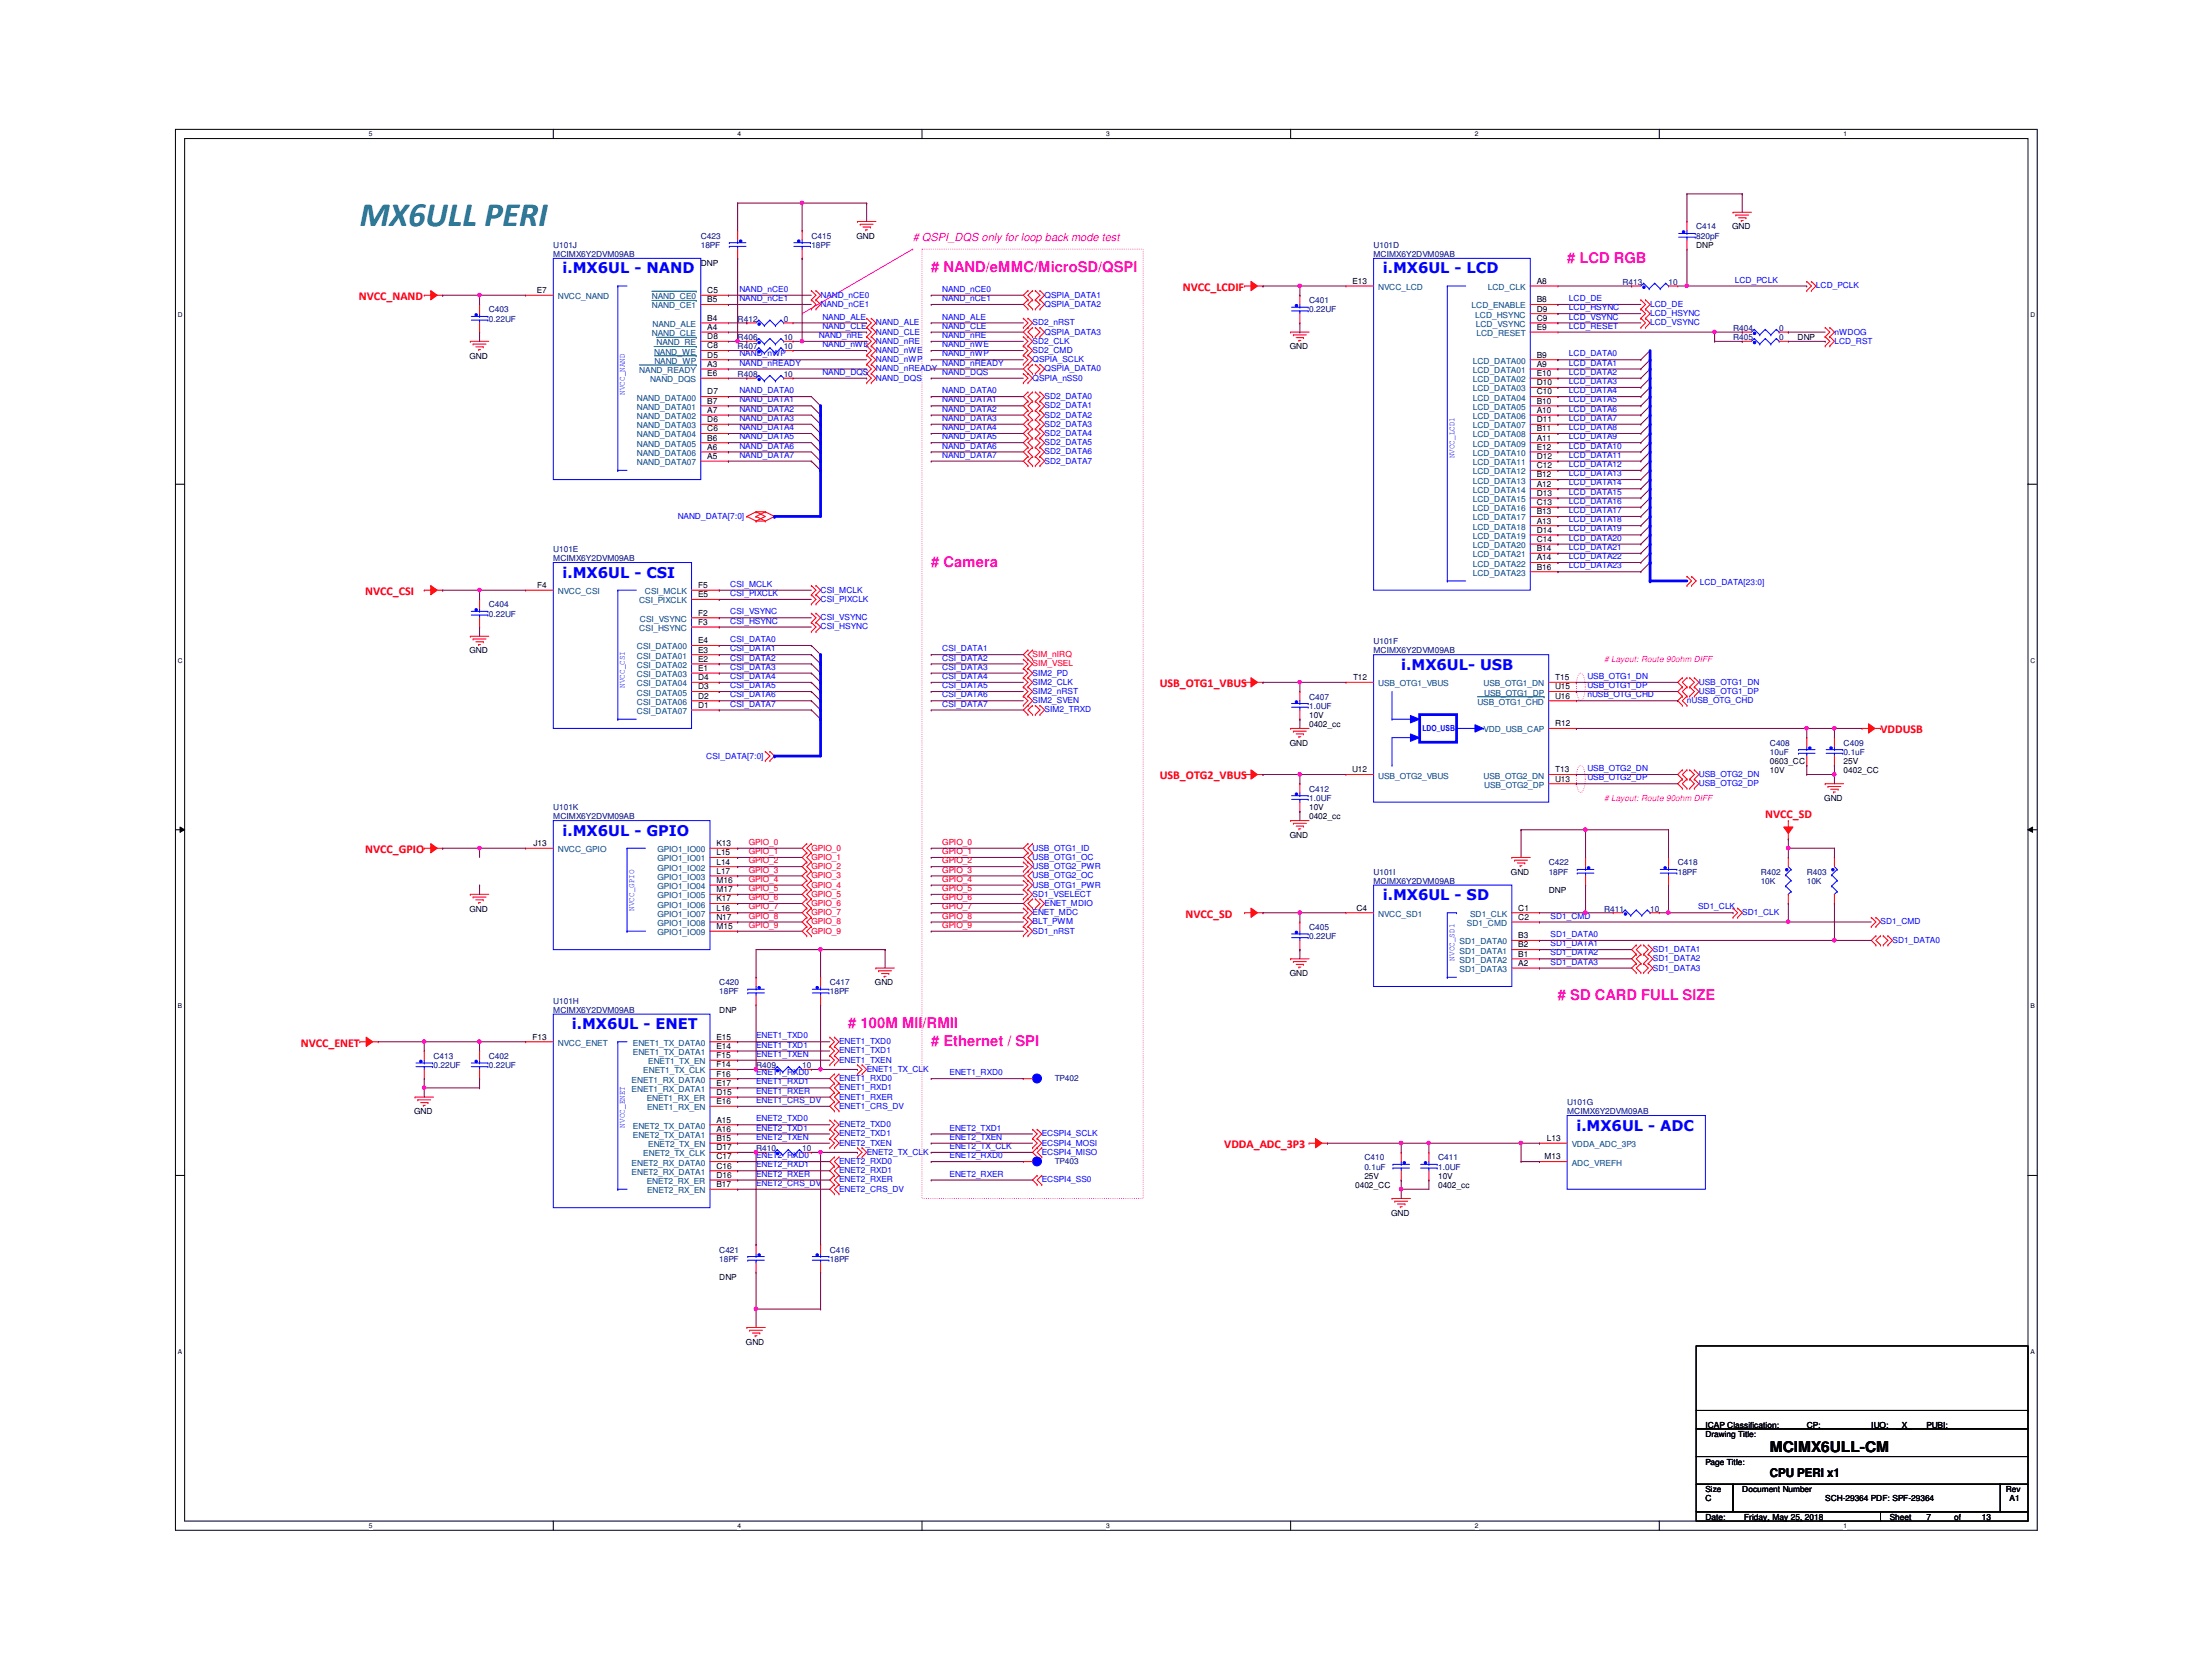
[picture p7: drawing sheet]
<svg xmlns="http://www.w3.org/2000/svg" width="610mm" height="457mm" viewBox="0 0 610 457" stroke-linecap="round" stroke-linejoin="round" font-family="sans-serif">
<defs><g id="words">
<text font-size="9.4" fill="#008080" x="99.1" y="62.4">MX6ULL PERI</text>
<g font-size="4.1" fill="#00f">
<text x="155" y="75.4">i.MX6UL - NAND</text>
<text x="381.1" y="75.4">i.MX6UL - LCD</text>
<text x="155" y="159.2">i.MX6UL - CSI</text>
<text x="386.2" y="184.6">i.MX6UL- USB</text>
<text x="155" y="230.3">i.MX6UL - GPIO</text>
<text x="381.1" y="248.1">i.MX6UL - SD</text>
<text x="157.6" y="283.6">i.MX6UL - ENET</text>
<text x="434.4" y="311.6">i.MX6UL - ADC</text>
</g>
<g font-size="4.1" fill="#f0f">
<text x="256.6" y="75"># NAND/eMMC/MicroSD/QSPI</text>
<text x="431.9" y="72.5"># LCD RGB</text>
<text x="256.6" y="156.3"># Camera</text>
<text x="429.3" y="275.7"># SD CARD FULL SIZE</text>
<text x="233.8" y="283.3"># 100M MII/RMII</text>
<text x="256.6" y="288.4"># Ethernet / SPI</text>
</g>
<text font-size="4.1" x="487.8" y="400.1">MCIMX6ULL-CM</text>
<g font-size="3.3" fill="#f00">
<text x="98.9" y="82.7">NVCC_NAND</text>
<text x="326" y="80.2">NVCC_LCDIF</text>
<text x="100.7" y="164">NVCC_CSI</text>
<text x="319.6" y="189.4">USB_OTG1_VBUS</text>
<text x="518.2" y="202.1">VDDUSB</text>
<text x="319.6" y="214.8">USB_OTG2_VBUS</text>
<text x="486.5" y="225.5">NVCC_SD</text>
<text x="100.7" y="235.1">NVCC_GPIO</text>
<text x="326.7" y="252.9">NVCC_SD</text>
<text x="82.9" y="288.5">NVCC_ENET</text>
<text x="337.4" y="316.4">VDDA_ADC_3P3</text>
</g>
<text font-size="3.3" x="487.8" y="407">CPU PERI x1</text>
<text font-size="3" fill="#f0f" x="251.5" y="66.4"># QSPI_DQS only for loop back mode test</text>
<g font-size="2.3" fill="#000080">
<text x="193.1" y="65.8">C423</text>
<text x="223.6" y="65.8">C415</text>
<text x="467.4" y="63.2">C414</text>
<text x="467.4" y="65.8">820pF</text>
<text x="152.5" y="68.3">U101J</text>
<text x="152.5" y="70.9">MCIMX6Y2DVM09AB</text>
<text x="193.1" y="68.3">18PF</text>
<text x="223.6" y="68.3">18PF</text>
<text x="378.5" y="68.3">U101D</text>
<text x="378.5" y="70.9">MCIMX6Y2DVM09AB</text>
<text x="360.8" y="83.6">C401</text>
<text x="447.1" y="78.5">R413</text>
<text x="459.8" y="78.5">10</text>
<text x="134.7" y="86.1">C403</text>
<text x="134.7" y="88.6">0.22UF</text>
<text x="203.3" y="88.6">R412</text>
<text x="216" y="88.6">0</text>
<text x="360.8" y="86.1">0.22UF</text>
<text x="203.3" y="93.7">R406</text>
<text x="216" y="93.7">10</text>
<text x="477.6" y="93.7">R405</text>
<text x="477.6" y="91.2">R404</text>
<text x="490.3" y="93.7">0</text>
<text x="490.3" y="91.2">0</text>
<text x="203.3" y="96.3">R407</text>
<text x="216" y="96.3">10</text>
<text x="203.3" y="103.9">R408</text>
<text x="216" y="103.9">10</text>
<text x="152.5" y="152.1">U101E</text>
<text x="152.5" y="154.7">MCIMX6Y2DVM09AB</text>
<text x="134.7" y="167.4">C404</text>
<text x="134.7" y="169.9">0.22UF</text>
<text x="378.5" y="177.5">U101F</text>
<text x="378.5" y="180.1">MCIMX6Y2DVM09AB</text>
<text x="360.8" y="192.8">C407</text>
<text x="360.8" y="195.3">1.0UF</text>
<text x="487.8" y="205.5">C408</text>
<text x="487.8" y="208">10uF</text>
<text x="508.1" y="205.5">C409</text>
<text x="508.1" y="208">0.1uF</text>
<text x="360.8" y="218.2">C412</text>
<text x="360.8" y="220.7">1.0UF</text>
<text x="152.5" y="223.3">U101K</text>
<text x="152.5" y="225.8">MCIMX6Y2DVM09AB</text>
<text x="426.8" y="238.5">C422</text>
<text x="462.4" y="238.5">C418</text>
<text x="378.5" y="241">U101I</text>
<text x="378.5" y="243.6">MCIMX6Y2DVM09AB</text>
<text x="426.8" y="241">18PF</text>
<text x="462.4" y="241">18PF</text>
<text x="485.2" y="241">R402</text>
<text x="485.2" y="243.6">10K</text>
<text x="497.9" y="241">R403</text>
<text x="497.9" y="243.6">10K</text>
<text x="442" y="251.2">R411</text>
<text x="454.7" y="251.2">10</text>
<text x="360.8" y="256.3">C405</text>
<text x="360.8" y="258.8">0.22UF</text>
<text x="198.2" y="271.5">C420</text>
<text x="198.2" y="274.1">18PF</text>
<text x="228.7" y="271.5">C417</text>
<text x="228.7" y="274.1">18PF</text>
<text x="152.5" y="276.6">U101H</text>
<text x="152.5" y="279.1">MCIMX6Y2DVM09AB</text>
<text x="119.5" y="291.8">C413</text>
<text x="134.7" y="291.8">C402</text>
<text x="119.5" y="294.4">0.22UF</text>
<text x="134.7" y="294.4">0.22UF</text>
<text x="208.4" y="294.4">R409</text>
<text x="221.1" y="294.4">10</text>
<text x="290.7" y="297.9">TP402</text>
<text x="431.9" y="304.5">U101G</text>
<text x="431.9" y="307.1">MCIMX6Y2DVM09AB</text>
<text x="208.4" y="317.2">R410</text>
<text x="221.1" y="317.2">10</text>
<text x="290.7" y="320.8">TP403</text>
<text x="376" y="319.8">C410</text>
<text x="376" y="322.3">0.1uF</text>
<text x="396.3" y="319.8">C411</text>
<text x="396.3" y="322.3">1.0UF</text>
<text x="198.2" y="345.2">C421</text>
<text x="198.2" y="347.7">18PF</text>
<text x="228.7" y="345.2">C416</text>
<text x="228.7" y="347.7">18PF</text>
</g>
<g font-size="2.3">
<text x="236.1" y="65.8">GND</text>
<text x="477.4" y="63.2">GND</text>
<text x="467.4" y="68.3">DNP</text>
<text x="193.1" y="73.4">DNP</text>
<text x="147.9" y="80.8">E7</text>
<text x="194.9" y="80.8">C5</text>
<text x="194.9" y="83.3">B5</text>
<text x="372.7" y="78.2">E13</text>
<text x="423.5" y="78.2">A8</text>
<text x="423.5" y="83.3">B8</text>
<text x="194.9" y="88.4">B4</text>
<text x="423.5" y="85.9">D9</text>
<text x="423.5" y="88.4">C9</text>
<text x="194.9" y="90.9">A4</text>
<text x="194.9" y="93.5">D8</text>
<text x="423.5" y="90.9">E9</text>
<text x="495.4" y="93.7">DNP</text>
<text x="129.4" y="98.8">GND</text>
<text x="194.9" y="101.1">A3</text>
<text x="194.9" y="96">C8</text>
<text x="194.9" y="98.6">D5</text>
<text x="355.4" y="96.3">GND</text>
<text x="423.5" y="98.6">B9</text>
<text x="423.5" y="101.1">A9</text>
<text x="194.9" y="103.6">E6</text>
<text x="423.5" y="103.6">E10</text>
<text x="423.5" y="106.2">D10</text>
<text x="194.9" y="108.7">D7</text>
<text x="194.9" y="111.3">B7</text>
<text x="194.9" y="113.8">A7</text>
<text x="423.5" y="108.7">C10</text>
<text x="423.5" y="111.3">B10</text>
<text x="423.5" y="113.8">A10</text>
<text x="194.9" y="116.3">D6</text>
<text x="194.9" y="118.9">C6</text>
<text x="423.5" y="116.3">D11</text>
<text x="423.5" y="118.9">B11</text>
<text x="194.9" y="121.4">B6</text>
<text x="194.9" y="124">A6</text>
<text x="423.5" y="121.4">A11</text>
<text x="423.5" y="124">E12</text>
<text x="194.9" y="126.5">A5</text>
<text x="423.5" y="126.5">D12</text>
<text x="423.5" y="129">C12</text>
<text x="423.5" y="131.6">B12</text>
<text x="423.5" y="134.1">A12</text>
<text x="423.5" y="136.7">D13</text>
<text x="423.5" y="139.2">C13</text>
<text x="423.5" y="141.7">B13</text>
<text x="423.5" y="144.3">A13</text>
<text x="423.5" y="146.8">D14</text>
<text x="423.5" y="149.4">C14</text>
<text x="423.5" y="151.9">B14</text>
<text x="423.5" y="154.4">A14</text>
<text x="423.5" y="157">B16</text>
<text x="148" y="162.1">F4</text>
<text x="192.4" y="164.6">E5</text>
<text x="192.4" y="162.1">F5</text>
<text x="192.4" y="169.7">F2</text>
<text x="192.4" y="172.2">F3</text>
<text x="192.4" y="177.3">E4</text>
<text x="192.4" y="179.8">E3</text>
<text x="129.4" y="180.1">GND</text>
<text x="192.4" y="182.4">E2</text>
<text x="192.4" y="184.9">E1</text>
<text x="192.4" y="187.5">D4</text>
<text x="192.4" y="190">D3</text>
<text x="372.9" y="187.5">T12</text>
<text x="428.6" y="187.5">T15</text>
<text x="428.6" y="190">U15</text>
<text x="192.4" y="192.5">D2</text>
<text x="192.4" y="195.1">D1</text>
<text x="360.8" y="197.9">10V</text>
<text x="428.6" y="192.5">U16</text>
<text x="360.8" y="200.4">0402_cc</text>
<text x="428.6" y="200.2">R12</text>
<text x="355.4" y="205.5">GND</text>
<text x="372.6" y="212.9">U12</text>
<text x="428.6" y="212.9">T13</text>
<text x="428.6" y="215.4">U13</text>
<text x="487.8" y="210.6">0603_CC</text>
<text x="487.8" y="213.1">10V</text>
<text x="508.1" y="213.1">0402_CC</text>
<text x="508.1" y="210.6">25V</text>
<text x="502.8" y="220.7">GND</text>
<text x="360.8" y="223.3">10V</text>
<text x="360.8" y="225.8">0402_cc</text>
<text x="147.1" y="233.2">J13</text>
<text x="197.4" y="233.2">K13</text>
<text x="355.4" y="230.9">GND</text>
<text x="197.4" y="235.7">L15</text>
<text x="197.4" y="238.3">L14</text>
<text x="197.4" y="240.8">L17</text>
<text x="197.4" y="243.3">M16</text>
<text x="197.4" y="245.9">M17</text>
<text x="416.4" y="241">GND</text>
<text x="129.4" y="251.2">GND</text>
<text x="197.4" y="248.4">K17</text>
<text x="197.4" y="251">L16</text>
<text x="373.8" y="251">C4</text>
<text x="418.4" y="251">C1</text>
<text x="426.8" y="246.1">DNP</text>
<text x="197.4" y="253.5">N17</text>
<text x="197.4" y="256">M15</text>
<text x="418.4" y="253.5">C2</text>
<text x="418.4" y="258.6">B3</text>
<text x="418.4" y="261.1">B2</text>
<text x="418.4" y="263.7">B1</text>
<text x="355.4" y="269">GND</text>
<text x="418.4" y="266.2">A2</text>
<text x="241.1" y="271.5">GND</text>
<text x="198.2" y="279.1">DNP</text>
<text x="146.7" y="286.5">F13</text>
<text x="197.4" y="286.5">E15</text>
<text x="197.4" y="289.1">E14</text>
<text x="197.4" y="291.6">F15</text>
<text x="197.4" y="299.2">E17</text>
<text x="197.4" y="294.1">F14</text>
<text x="197.4" y="296.7">F16</text>
<text x="197.4" y="301.8">D15</text>
<text x="197.4" y="304.3">E16</text>
<text x="114.1" y="307.1">GND</text>
<text x="197.4" y="309.4">A15</text>
<text x="197.4" y="311.9">A16</text>
<text x="197.4" y="314.5">B15</text>
<text x="197.4" y="317">D17</text>
<text x="426.3" y="314.5">L13</text>
<text x="197.4" y="319.5">C17</text>
<text x="197.4" y="322.1">C16</text>
<text x="425.6" y="319.5">M13</text>
<text x="197.4" y="324.6">D16</text>
<text x="197.4" y="327.2">B17</text>
<text x="373.5" y="327.4">0402_CC</text>
<text x="376" y="324.9">25V</text>
<text x="396.3" y="324.9">10V</text>
<text x="396.3" y="327.4">0402_cc</text>
<text x="383.4" y="335">GND</text>
<text x="198.2" y="352.8">DNP</text>
<text x="205.6" y="370.6">GND</text>
<text x="470" y="396">Drawing Title:</text>
<text x="470" y="393.4">ICAP Classification:</text>
<text x="497.9" y="393.4">CP:</text>
<text x="503.5" y="393.2">___</text>
<text x="515.7" y="393.4">IUO:</text>
<text x="522.8" y="393.4">_X_</text>
<text x="530.9" y="393.4">PUBI: ___</text>
<text x="470" y="403.6">Page Title:</text>
<text x="470" y="411.2">Size</text>
<text x="470" y="413.8">C</text>
<text x="480.1" y="411.2">Document Number</text>
<text x="503" y="413.8">SCH-29364 PDF: SPF-29364</text>
<text x="552.8" y="411.2">Rev</text>
<text x="553.8" y="413.8">A1</text>
<text x="470" y="418.8">Date:</text>
<text x="480.7" y="418.8">Friday, May 25, 2018</text>
<text x="520.8" y="418.8">Sheet</text>
<text x="530.9" y="418.8">7</text>
<text x="538.6" y="418.8">of</text>
<text x="546.2" y="418.8">13</text>
</g>
<g font-size="2.3" fill="#00f">
<text x="478.1" y="77.9">LCD_PCLK</text>
<text x="203.8" y="80.4">NAND_nCE0</text>
<text x="203.8" y="83">NAND_nCE1</text>
<text x="226.1" y="82">NAND_nCE0</text>
<text x="259.7" y="83">NAND_nCE1</text>
<text x="259.7" y="80.4">NAND_nCE0</text>
<text x="287.9" y="82">QSPIA_DATA1</text>
<text x="432.4" y="83">LCD_DE</text>
<text x="500.5" y="79.5">LCD_PCLK</text>
<text x="226.1" y="84.6">NAND_nCE1</text>
<text x="226.7" y="88.1">NAND_ALE</text>
<text x="241.4" y="89.7">NAND_ALE</text>
<text x="259.7" y="88.1">NAND_ALE</text>
<text x="284.6" y="89.7">SD2_nRST</text>
<text x="287.9" y="84.6">QSPIA_DATA2</text>
<text x="432.4" y="85.5">LCD_HSYNC</text>
<text x="432.4" y="88.1">LCD_VSYNC</text>
<text x="454.7" y="84.6">LCD_DE</text>
<text x="454.7" y="87.1">LCD_HSYNC</text>
<text x="454.7" y="89.7">LCD_VSYNC</text>
<text x="225.6" y="93.1">NAND_nRE</text>
<text x="226.7" y="90.6">NAND_CLE</text>
<text x="226.7" y="95.7">NAND_nWE</text>
<text x="241.4" y="92.2">NAND_CLE</text>
<text x="241.4" y="94.7">NAND_nRE</text>
<text x="259.7" y="90.6">NAND_CLE</text>
<text x="259.7" y="93.1">NAND_nRE</text>
<text x="259.7" y="95.7">NAND_nWE</text>
<text x="284.6" y="94.7">SD2_CLK</text>
<text x="287.9" y="92.2">QSPIA_DATA3</text>
<text x="432.4" y="90.6">LCD_RESET</text>
<text x="505.5" y="92.2">nWDOG</text>
<text x="505.5" y="94.7">LCD_RST</text>
<text x="203.8" y="98.2">NAND_nWP</text>
<text x="203.8" y="100.8">NAND_nREADY</text>
<text x="241.4" y="99.8">NAND_nWP</text>
<text x="241.4" y="97.3">NAND_nWE</text>
<text x="259.7" y="98.2">NAND_nWP</text>
<text x="259.7" y="100.8">NAND_nREADY</text>
<text x="284.6" y="97.3">SD2_CMD</text>
<text x="284.6" y="99.8">QSPIA_SCLK</text>
<text x="432.4" y="98.2">LCD_DATA0</text>
<text x="432.4" y="100.8">LCD_DATA1</text>
<text x="226.7" y="103.3">NAND_DQS</text>
<text x="241.4" y="102.4">NAND_nREADY</text>
<text x="241.4" y="104.9">NAND_DQS</text>
<text x="259.7" y="103.3">NAND_DQS</text>
<text x="284.6" y="104.9">QSPIA_nSS0</text>
<text x="287.9" y="102.4">QSPIA_DATA0</text>
<text x="432.4" y="103.3">LCD_DATA2</text>
<text x="432.4" y="105.8">LCD_DATA3</text>
<text x="172.2" y="108.8" transform="rotate(-90 172.2 108.8)">NVCC_NAND</text>
<text x="203.8" y="113.5">NAND_DATA2</text>
<text x="203.8" y="110.9">NAND_DATA1</text>
<text x="203.8" y="108.4">NAND_DATA0</text>
<text x="259.7" y="113.5">NAND_DATA2</text>
<text x="259.7" y="110.9">NAND_DATA1</text>
<text x="259.7" y="108.4">NAND_DATA0</text>
<text x="287.9" y="112.5">SD2_DATA1</text>
<text x="287.9" y="110">SD2_DATA0</text>
<text x="432.4" y="108.4">LCD_DATA4</text>
<text x="432.4" y="110.9">LCD_DATA5</text>
<text x="432.4" y="113.5">LCD_DATA6</text>
<text x="203.8" y="118.5">NAND_DATA4</text>
<text x="203.8" y="116">NAND_DATA3</text>
<text x="259.7" y="118.5">NAND_DATA4</text>
<text x="259.7" y="116">NAND_DATA3</text>
<text x="287.9" y="115.1">SD2_DATA2</text>
<text x="287.9" y="117.6">SD2_DATA3</text>
<text x="432.4" y="116">LCD_DATA7</text>
<text x="432.4" y="118.5">LCD_DATA8</text>
<text x="203.8" y="123.6">NAND_DATA6</text>
<text x="203.8" y="121.1">NAND_DATA5</text>
<text x="259.7" y="123.6">NAND_DATA6</text>
<text x="259.7" y="121.1">NAND_DATA5</text>
<text x="287.9" y="120.1">SD2_DATA4</text>
<text x="287.9" y="122.7">SD2_DATA5</text>
<text x="287.9" y="125.2">SD2_DATA6</text>
<text x="432.4" y="121.1">LCD_DATA9</text>
<text x="432.4" y="123.6">LCD_DATA10</text>
<text x="203.8" y="126.2">NAND_DATA7</text>
<text x="259.7" y="126.2">NAND_DATA7</text>
<text x="287.9" y="127.8">SD2_DATA7</text>
<text x="400.8" y="126.3" transform="rotate(-90 400.8 126.3)">NVCC_LCD1</text>
<text x="432.4" y="126.2">LCD_DATA11</text>
<text x="432.4" y="128.7">LCD_DATA12</text>
<text x="432.4" y="131.2">LCD_DATA13</text>
<text x="432.4" y="133.8">LCD_DATA14</text>
<text x="432.4" y="136.3">LCD_DATA15</text>
<text x="186.8" y="143">NAND_DATA[7:0]</text>
<text x="432.4" y="138.9">LCD_DATA16</text>
<text x="432.4" y="141.4">LCD_DATA17</text>
<text x="432.4" y="143.9">LCD_DATA18</text>
<text x="432.4" y="146.5">LCD_DATA19</text>
<text x="432.4" y="149">LCD_DATA20</text>
<text x="432.4" y="151.6">LCD_DATA21</text>
<text x="432.4" y="154.1">LCD_DATA22</text>
<text x="201.3" y="161.7">CSI_MCLK</text>
<text x="432.4" y="156.6">LCD_DATA23</text>
<text x="468.5" y="161.3">LCD_DATA[23:0]</text>
<text x="201.3" y="164.3">CSI_PIXCLK</text>
<text x="226.1" y="163.3">CSI_MCLK</text>
<text x="226.1" y="165.9">CSI_PIXCLK</text>
<text x="201.3" y="169.3">CSI_VSYNC</text>
<text x="201.3" y="171.9">CSI_HSYNC</text>
<text x="226.1" y="170.9">CSI_VSYNC</text>
<text x="226.1" y="173.5">CSI_HSYNC</text>
<text x="201.3" y="177">CSI_DATA0</text>
<text x="201.3" y="179.5">CSI_DATA1</text>
<text x="259.7" y="179.5">CSI_DATA1</text>
<text x="201.3" y="182">CSI_DATA2</text>
<text x="201.3" y="184.6">CSI_DATA3</text>
<text x="259.7" y="184.6">CSI_DATA3</text>
<text x="259.7" y="182">CSI_DATA2</text>
<text x="172.2" y="189.6" transform="rotate(-90 172.2 189.6)">NVCC_CSI</text>
<text x="201.3" y="187.1">CSI_DATA4</text>
<text x="201.3" y="189.7">CSI_DATA5</text>
<text x="259.7" y="187.1">CSI_DATA4</text>
<text x="259.7" y="189.7">CSI_DATA5</text>
<text x="284.6" y="186.2">SIM2_PD</text>
<text x="284.6" y="188.7">SIM2_CLK</text>
<text x="284.6" y="191.3">SIM2_nRST</text>
<text x="437.5" y="187.1">USB_OTG1_DN</text>
<text x="437.5" y="189.7">USB_OTG1_DP</text>
<text x="468.2" y="191.3">USB_OTG1_DP</text>
<text x="468.2" y="188.7">USB_OTG1_DN</text>
<text x="201.3" y="192.2">CSI_DATA6</text>
<text x="201.3" y="194.7">CSI_DATA7</text>
<text x="259.7" y="192.2">CSI_DATA6</text>
<text x="259.7" y="194.7">CSI_DATA7</text>
<text x="284.6" y="193.8">SIM2_SVEN</text>
<text x="287.9" y="196.3">SIM2_TRXD</text>
<text x="437.5" y="192.2">nUSB_OTG_CHD</text>
<text x="464.9" y="193.8">nUSB_OTG_CHD</text>
<text x="392" y="201.6">LDO_USB</text>
<text x="194.6" y="209">CSI_DATA[7:0]</text>
<text x="437.5" y="212.5">USB_OTG2_DN</text>
<text x="437.5" y="215.1">USB_OTG2_DP</text>
<text x="468.2" y="214.1">USB_OTG2_DN</text>
<text x="468.2" y="216.7">USB_OTG2_DP</text>
<text x="284.6" y="234.4">USB_OTG1_ID</text>
<text x="284.6" y="237">USB_OTG1_OC</text>
<text x="284.6" y="239.5">USB_OTG2_PWR</text>
<text x="284.6" y="242.1">USB_OTG2_OC</text>
<text x="284.6" y="244.6">USB_OTG1_PWR</text>
<text x="174.8" y="251" transform="rotate(-90 174.8 251)">NVCC_GPIO</text>
<text x="284.6" y="247.1">SD1_VSELECT</text>
<text x="287.9" y="249.7">ENET_MDIO</text>
<text x="468" y="250.6">SD1_CLK</text>
<text x="284.6" y="252.2">ENET_MDC</text>
<text x="284.6" y="257.3">SD1_nRST</text>
<text x="284.6" y="254.8">BLT_PWM</text>
<text x="427.3" y="253.2">SD1_CMD</text>
<text x="480.1" y="252.2">SD1_CLK</text>
<text x="518.2" y="254.8">SD1_CMD</text>
<text x="427.3" y="260.8">SD1_DATA1</text>
<text x="427.3" y="263.3">SD1_DATA2</text>
<text x="427.3" y="258.2">SD1_DATA0</text>
<text x="455.5" y="262.4">SD1_DATA1</text>
<text x="521.5" y="259.8">SD1_DATA0</text>
<text x="400.8" y="264.8" transform="rotate(-90 400.8 264.8)">NVCC_SD1</text>
<text x="427.3" y="265.9">SD1_DATA3</text>
<text x="455.5" y="264.9">SD1_DATA2</text>
<text x="455.5" y="267.5">SD1_DATA3</text>
<text x="208.4" y="286.2">ENET1_TXD0</text>
<text x="231.2" y="287.8">ENET1_TXD0</text>
<text x="208.4" y="288.7">ENET1_TXD1</text>
<text x="208.4" y="291.3">ENET1_TXEN</text>
<text x="231.2" y="290.3">ENET1_TXD1</text>
<text x="231.2" y="292.9">ENET1_TXEN</text>
<text x="208.4" y="296.3">ENET1_RXD0</text>
<text x="208.4" y="298.9">ENET1_RXD1</text>
<text x="231.2" y="297.9">ENET1_RXD0</text>
<text x="238.8" y="295.4">ENET1_TX_CLK</text>
<text x="261.7" y="296.3">ENET1_RXD0</text>
<text x="208.4" y="304">ENET1_CRS_DV</text>
<text x="208.4" y="301.4">ENET1_RXER</text>
<text x="231.2" y="305.6">ENET1_CRS_DV</text>
<text x="231.2" y="303">ENET1_RXER</text>
<text x="231.2" y="300.5">ENET1_RXD1</text>
<text x="172.2" y="310.7" transform="rotate(-90 172.2 310.7)">NVCC_ENET</text>
<text x="208.4" y="309">ENET2_TXD0</text>
<text x="208.4" y="311.6">ENET2_TXD1</text>
<text x="231.2" y="310.6">ENET2_TXD0</text>
<text x="261.7" y="311.6">ENET2_TXD1</text>
<text x="208.4" y="314.1">ENET2_TXEN</text>
<text x="231.2" y="313.2">ENET2_TXD1</text>
<text x="231.2" y="315.7">ENET2_TXEN</text>
<text x="261.7" y="316.7">ENET2_TX_CLK</text>
<text x="261.7" y="314.1">ENET2_TXEN</text>
<text x="287.1" y="313.2">ECSPI4_SCLK</text>
<text x="287.1" y="315.7">ECSPI4_MOSI</text>
<text x="208.4" y="319.2">ENET2_RXD0</text>
<text x="208.4" y="321.7">ENET2_RXD1</text>
<text x="231.2" y="320.8">ENET2_RXD0</text>
<text x="231.2" y="323.3">ENET2_RXD1</text>
<text x="238.8" y="318.3">ENET2_TX_CLK</text>
<text x="261.7" y="319.2">ENET2_RXD0</text>
<text x="287.1" y="318.3">ECSPI4_MISO</text>
<text x="208.4" y="326.8">ENET2_CRS_DV</text>
<text x="208.4" y="324.3">ENET2_RXER</text>
<text x="231.2" y="328.4">ENET2_CRS_DV</text>
<text x="231.2" y="325.9">ENET2_RXER</text>
<text x="261.7" y="324.3">ENET2_RXER</text>
<text x="287.1" y="325.9">ECSPI4_SS0</text>
</g>
<g font-size="2.3" fill="#004080">
<text x="153.8" y="82.5">NVCC_NAND</text>
<text x="179.7" y="82.5">NAND_CE0</text>
<text x="379.8" y="79.9">NVCC_LCD</text>
<text x="410" y="79.9">LCD_CLK</text>
<text x="179.7" y="85">NAND_CE1</text>
<text x="405.6" y="85">LCD_ENABLE</text>
<text x="406.6" y="87.5">LCD_HSYNC</text>
<text x="179.7" y="92.6">NAND_CLE</text>
<text x="179.8" y="90.1">NAND_ALE</text>
<text x="180.9" y="95.2">NAND_RE</text>
<text x="406.7" y="90.1">LCD_VSYNC</text>
<text x="406.9" y="92.6">LCD_RESET</text>
<text x="180.3" y="97.7">NAND_WE</text>
<text x="180.3" y="100.2">NAND_WP</text>
<text x="405.9" y="100.2">LCD_DATA00</text>
<text x="176.2" y="102.8">NAND_READY</text>
<text x="179.2" y="105.3">NAND_DQS</text>
<text x="405.9" y="102.8">LCD_DATA01</text>
<text x="405.9" y="105.3">LCD_DATA02</text>
<text x="405.9" y="107.9">LCD_DATA03</text>
<text x="175.5" y="110.4">NAND_DATA00</text>
<text x="175.5" y="112.9">NAND_DATA01</text>
<text x="405.9" y="110.4">LCD_DATA04</text>
<text x="405.9" y="112.9">LCD_DATA05</text>
<text x="175.5" y="115.5">NAND_DATA02</text>
<text x="175.5" y="118">NAND_DATA03</text>
<text x="405.9" y="115.5">LCD_DATA06</text>
<text x="405.9" y="118">LCD_DATA07</text>
<text x="175.5" y="120.6">NAND_DATA04</text>
<text x="175.5" y="123.1">NAND_DATA05</text>
<text x="175.5" y="125.6">NAND_DATA06</text>
<text x="405.9" y="120.6">LCD_DATA08</text>
<text x="405.9" y="123.1">LCD_DATA09</text>
<text x="405.9" y="125.6">LCD_DATA10</text>
<text x="175.5" y="128.2">NAND_DATA07</text>
<text x="405.9" y="128.2">LCD_DATA11</text>
<text x="405.9" y="130.7">LCD_DATA12</text>
<text x="405.9" y="133.3">LCD_DATA13</text>
<text x="405.9" y="135.8">LCD_DATA14</text>
<text x="405.9" y="138.3">LCD_DATA15</text>
<text x="405.9" y="140.9">LCD_DATA16</text>
<text x="405.9" y="143.4">LCD_DATA17</text>
<text x="405.9" y="146">LCD_DATA18</text>
<text x="405.9" y="148.5">LCD_DATA19</text>
<text x="405.9" y="151">LCD_DATA20</text>
<text x="405.9" y="153.6">LCD_DATA21</text>
<text x="405.9" y="156.1">LCD_DATA22</text>
<text x="405.9" y="158.7">LCD_DATA23</text>
<text x="153.8" y="163.7">NVCC_CSI</text>
<text x="176.1" y="166.3">CSI_PIXCLK</text>
<text x="177.7" y="163.7">CSI_MCLK</text>
<text x="176.2" y="173.9">CSI_HSYNC</text>
<text x="176.4" y="171.4">CSI_VSYNC</text>
<text x="175.5" y="179">CSI_DATA00</text>
<text x="175.5" y="181.5">CSI_DATA01</text>
<text x="175.5" y="184.1">CSI_DATA02</text>
<text x="175.5" y="186.6">CSI_DATA03</text>
<text x="175.5" y="189.1">CSI_DATA04</text>
<text x="175.5" y="191.7">CSI_DATA05</text>
<text x="379.8" y="189.1">USB_OTG1_VBUS</text>
<text x="408.9" y="189.1">USB_OTG1_DN</text>
<text x="409" y="191.7">USB_OTG1_DP</text>
<text x="175.5" y="194.2">CSI_DATA06</text>
<text x="175.5" y="196.8">CSI_DATA07</text>
<text x="407.2" y="194.2">USB_OTG1_CHD</text>
<text x="408.9" y="201.8">VDD_USB_CAP</text>
<text x="379.8" y="214.5">USB_OTG2_VBUS</text>
<text x="408.9" y="214.5">USB_OTG2_DN</text>
<text x="409" y="217.1">USB_OTG2_DP</text>
<text x="153.8" y="234.9">NVCC_GPIO</text>
<text x="181.2" y="234.9">GPIO1_IO00</text>
<text x="181.2" y="237.4">GPIO1_IO01</text>
<text x="181.2" y="239.9">GPIO1_IO02</text>
<text x="181.2" y="242.5">GPIO1_IO03</text>
<text x="181.2" y="245">GPIO1_IO04</text>
<text x="181.2" y="247.6">GPIO1_IO05</text>
<text x="181.2" y="250.1">GPIO1_IO06</text>
<text x="181.2" y="252.6">GPIO1_IO07</text>
<text x="181.2" y="255.2">GPIO1_IO08</text>
<text x="181.2" y="257.7">GPIO1_IO09</text>
<text x="379.8" y="252.6">NVCC_SD1</text>
<text x="404.3" y="255.2">SD1_CMD</text>
<text x="405.1" y="252.6">SD1_CLK</text>
<text x="402.3" y="260.3">SD1_DATA0</text>
<text x="402.3" y="262.8">SD1_DATA1</text>
<text x="402.3" y="265.3">SD1_DATA2</text>
<text x="402.3" y="267.9">SD1_DATA3</text>
<text x="153.8" y="288.2">NVCC_ENET</text>
<text x="174.4" y="288.2">ENET1_TX_DATA0</text>
<text x="174.4" y="290.7">ENET1_TX_DATA1</text>
<text x="178.6" y="293.3">ENET1_TX_EN</text>
<text x="174.1" y="298.4">ENET1_RX_DATA0</text>
<text x="177.3" y="295.8">ENET1_TX_CLK</text>
<text x="174.1" y="300.9">ENET1_RX_DATA1</text>
<text x="178.2" y="303.4">ENET1_RX_ER</text>
<text x="178.3" y="306">ENET1_RX_EN</text>
<text x="174.4" y="311.1">ENET2_TX_DATA0</text>
<text x="174.4" y="313.6">ENET2_TX_DATA1</text>
<text x="178.6" y="316.1">ENET2_TX_EN</text>
<text x="433.2" y="316.1">VDDA_ADC_3P3</text>
<text x="174.1" y="321.2">ENET2_RX_DATA0</text>
<text x="174.1" y="323.8">ENET2_RX_DATA1</text>
<text x="177.3" y="318.7">ENET2_TX_CLK</text>
<text x="433.2" y="321.2">ADC_VREFH</text>
<text x="178.2" y="326.3">ENET2_RX_ER</text>
<text x="178.3" y="328.8">ENET2_RX_EN</text>
</g>
<g font-size="2.3" fill="#f00">
<text x="284.6" y="181.1">SIM_nIRQ</text>
<text x="284.6" y="183.6">SIM_VSEL</text>
<text x="206.3" y="232.8">GPIO_0</text>
<text x="259.7" y="232.8">GPIO_0</text>
<text x="206.3" y="235.4">GPIO_1</text>
<text x="206.3" y="237.9">GPIO_2</text>
<text x="223.6" y="234.4">GPIO_0</text>
<text x="223.6" y="237">GPIO_1</text>
<text x="223.6" y="239.5">GPIO_2</text>
<text x="259.7" y="235.4">GPIO_1</text>
<text x="259.7" y="237.9">GPIO_2</text>
<text x="206.3" y="240.5">GPIO_3</text>
<text x="206.3" y="243">GPIO_4</text>
<text x="206.3" y="245.5">GPIO_5</text>
<text x="223.6" y="242.1">GPIO_3</text>
<text x="223.6" y="244.6">GPIO_4</text>
<text x="259.7" y="240.5">GPIO_3</text>
<text x="259.7" y="243">GPIO_4</text>
<text x="259.7" y="245.5">GPIO_5</text>
<text x="206.3" y="250.6">GPIO_7</text>
<text x="206.3" y="248.1">GPIO_6</text>
<text x="223.6" y="247.1">GPIO_5</text>
<text x="223.6" y="249.7">GPIO_6</text>
<text x="259.7" y="250.6">GPIO_7</text>
<text x="259.7" y="248.1">GPIO_6</text>
<text x="206.3" y="255.7">GPIO_9</text>
<text x="206.3" y="253.2">GPIO_8</text>
<text x="223.6" y="252.2">GPIO_7</text>
<text x="223.6" y="254.8">GPIO_8</text>
<text x="223.6" y="257.3">GPIO_9</text>
<text x="259.7" y="253.2">GPIO_8</text>
<text x="259.7" y="255.7">GPIO_9</text>
</g>
<g font-size="2.3" fill="#f0f">
<text x="442" y="182.5"># Layout: Route 90ohm DIFF</text>
<text x="442" y="220.6"># Layout: Route 90ohm DIFF</text>
</g>
<g font-size="1.8">
<text x="101.7" y="37.5">5</text>
<text x="203.3" y="37.5">4</text>
<text x="304.9" y="37.5">3</text>
<text x="406.5" y="37.5">2</text>
<text x="508.1" y="37.5">1</text>
<text x="49" y="87.4">D</text>
<text x="559.6" y="87.4">D</text>
<text x="49" y="182.6">C</text>
<text x="559.6" y="182.6">C</text>
<text x="49" y="277.9">B</text>
<text x="559.6" y="277.9">B</text>
<text x="49" y="373.1">A</text>
<text x="559.6" y="373.1">A</text>
<text x="101.7" y="421">5</text>
<text x="203.3" y="421">4</text>
<text x="304.9" y="421">3</text>
<text x="406.5" y="421">2</text>
<text x="508.1" y="421">1</text>
</g>
</g></defs>
<path d="M48.3 35.6h513.1v386.1h-513.1zM50.9 38.2h508v381h-508z" fill="none" stroke="#000" stroke-width=".28"/>
<g fill="#fff">
<path d="M101.7 35.9h1v2h-1z"/>
<path d="M101.7 419.4h1v2.1h-1z"/>
</g>
<path d="M152.5 35.6v2.6M152.5 419.2v2.5" fill="none" stroke="#000" stroke-width=".28"/>
<g fill="#fff">
<path d="M203.3 35.9h1v2h-1z"/>
<path d="M203.3 419.4h1v2.1h-1z"/>
</g>
<path d="M254.1 35.6v2.6M254.1 419.2v2.5" fill="none" stroke="#000" stroke-width=".28"/>
<g fill="#fff">
<path d="M304.9 35.9h1v2h-1z"/>
<path d="M304.9 419.4h1v2.1h-1z"/>
</g>
<path d="M355.7 35.6v2.6M355.7 419.2v2.5" fill="none" stroke="#000" stroke-width=".28"/>
<g fill="#fff">
<path d="M406.5 35.9h1v2h-1z"/>
<path d="M406.5 419.4h1v2.1h-1z"/>
</g>
<path d="M457.3 35.6v2.6M457.3 419.2v2.5" fill="none" stroke="#000" stroke-width=".28"/>
<g fill="#fff">
<path d="M508.1 35.9h1v2h-1z"/>
<path d="M508.1 419.4h1v2.1h-1z"/>
<path d="M49 85.8h1.3v2h-1.3z"/>
<path d="M559.6 85.8h1.2v2h-1.2z"/>
<path d="M49 181h1.3v2h-1.3z"/>
<path d="M559.6 181h1.2v2h-1.2z"/>
</g>
<path d="M48.3 133.4h2.6M558.9 133.4h2.5" fill="none" stroke="#000" stroke-width=".28"/>
<g fill="#fff">
<path d="M49 276.3h1.2v2h-1.2z"/>
<path d="M559.6 276.3h1.1v2h-1.1z"/>
</g>
<path d="M48.3 228.7h2.6M49.6 227.9l1.3 .8-1.3 .7zM558.9 228.7l1.3-.8v1.5zM558.9 228.7h2.5" fill="none" stroke="#000" stroke-width=".28"/>
<path d="M49.6 227.9l1.3 .8-1.3 .7zM558.9 228.7l1.3-.8v1.5z" fill="#000"/>
<g fill="#fff">
<path d="M49 371.5h1.1v2h-1.1z"/>
<path d="M559.6 371.5h1.1v2h-1.1z"/>
</g>
<path d="M48.3 323.9h2.6M558.9 323.9h2.5" fill="none" stroke="#000" stroke-width=".28"/>
<path d="M254.1 68.7h60.9v261.6h-60.9zM435.3 185.6l.3-.1a2.93 2.93 0 0 1 1.2 2.9l-.2 3.2a1.23 1.23 0 0 1-1.3 1.3 7.9 7.9 0 0 1 0-7.3zM435.3 211l.3-.1a2.93 2.93 0 0 1 1.2 2.9l-.2 3.2a1.23 1.23 0 0 1-1.3 1.3 7.9 7.9 0 0 1 0-7.3z" fill="none" stroke="#f0f" stroke-width=".28" stroke-dasharray="0 .5"/>
<path d="M251.5 68.7h.1M251.5 68.7l-30.4 17.7" fill="none" stroke="#f0f" stroke-width=".28"/>
<path d="M513.2 200.7h.1M513.2 200.7h1.7" fill="none" stroke="#f00" stroke-width=".28"/>
<path d="M514.9 199.5l1.8 1.2-1.8 1.3z" fill-rule="evenodd" fill="#f00"/>
<g fill="none" stroke="#f00" stroke-width=".28">
<path d="M346.3 188h1.8M348.1 188h.1M514.9 199.5l1.8 1.2-1.8 1.3zM503 216h.1M503 216h5.1M503.8 216.7h.1M503.8 216.7h3.5M504.5 217.5h2.1M505.3 218.3h.1M505.3 218.3h.5M506.6 217.5h.1M515.5 200.7h2.7"/>
<path d="M518.2 200.7h.1"/>
</g>
<path d="M344.8 186.8l1.7 1.2-1.7 1.3z" fill-rule="evenodd" fill="#f00"/>
<path d="M343 188h.1M343 188h2.8M344.8 186.8l1.7 1.2-1.7 1.3zM346.3 213.4h1.8M348.1 213.4h.1" fill="none" stroke="#f00" stroke-width=".28"/>
<path d="M344.8 212.2l1.7 1.2-1.7 1.3z" fill-rule="evenodd" fill="#f00"/>
<g fill="none" stroke="#f00" stroke-width=".28">
<path d="M343 213.4h.1M343 213.4h2.8M344.8 212.2l1.7 1.2-1.7 1.3zM355.7 200.7h.1M355.7 200.7h5.1M356.4 201.5h.1M356.4 201.5h3.6M357.2 202.3h2M358 203h.1M358 203h.5M359.2 202.3h.1M355.7 226.1h.1"/>
<path d="M355.7 226.1h5.1M356.4 226.9h.1M356.4 226.9h3.6M357.2 227.7h2M358 228.4h.1M358 228.4h.5M359.2 227.7h.1M364.1 315h1.7M365.8 315h.1"/>
</g>
<path d="M362.5 313.8l1.8 1.2-1.8 1.3z" fill-rule="evenodd" fill="#f00"/>
<g fill="none" stroke="#f00" stroke-width=".28">
<path d="M120.2 233.8h1.8M122 233.8h.1M129.6 246.5h.1M129.6 246.5h5.1M130.4 247.2h.1M130.4 247.2h3.5M131.1 248h2.1M131.9 248.8h.1M131.9 248.8h.5M133.2 248h.1M360.8 315h.1M360.8 315h2.8"/>
<path d="M362.5 313.8l1.8 1.2-1.8 1.3z"/>
</g>
<path d="M118.7 232.5l1.8 1.3-1.8 1.2z" fill-rule="evenodd" fill="#f00"/>
<g fill="none" stroke="#f00" stroke-width=".28">
<path d="M120.2 162.6h1.8M122 162.6h.1M129.6 175.3h.1M129.6 175.3h5.1M130.4 176.1h.1M130.4 176.1h3.5M131.1 176.9h2.1M131.9 177.6h.1M131.9 177.6h.5M133.2 176.9h.1M116.9 233.8h.1M116.9 233.8h2.8"/>
<path d="M118.7 232.5l1.8 1.3-1.8 1.2z"/>
</g>
<path d="M118.7 161.4l1.8 1.2-1.8 1.3z" fill-rule="evenodd" fill="#f00"/>
<g fill="none" stroke="#f00" stroke-width=".28">
<path d="M346.3 78.8h1.8M348.1 78.8h.1M355.7 91.5h.1M355.7 91.5h5.1M356.4 92.3h.1M356.4 92.3h3.6M357.2 93h2M358 93.8h.1M358 93.8h.5M359.2 93h.1M116.9 162.6h.1M116.9 162.6h2.8"/>
<path d="M118.7 161.4l1.8 1.2-1.8 1.3z"/>
</g>
<path d="M344.8 77.6l1.7 1.2-1.7 1.3z" fill-rule="evenodd" fill="#f00"/>
<g fill="none" stroke="#f00" stroke-width=".28">
<path d="M343 78.8h.1M343 78.8h2.8M344.8 77.6l1.7 1.2-1.7 1.3zM102.4 287.1h1.8M104.2 287.1h.1M114.4 302.3h.1M114.4 302.3h5.1M115.1 303.1h.1M115.1 303.1h3.6M115.9 303.9h2M116.7 304.6h.1M116.7 304.6h.5"/>
<path d="M117.9 303.9h.1"/>
</g>
<path d="M100.9 285.8l1.8 1.3-1.8 1.3z" fill-rule="evenodd" fill="#f00"/>
<g fill="none" stroke="#f00" stroke-width=".28">
<path d="M120.2 81.4h1.8M122 81.4h.1M129.6 94.1h.1M129.6 94.1h5.1M130.4 94.8h.1M130.4 94.8h3.5M131.1 95.6h2.1M131.9 96.4h.1M131.9 96.4h.5M133.2 95.6h.1M99.1 287.1h.1M99.1 287.1h2.8"/>
<path d="M100.9 285.8l1.8 1.3-1.8 1.3z"/>
</g>
<path d="M118.7 80.1l1.8 1.3-1.8 1.2z" fill-rule="evenodd" fill="#f00"/>
<g fill="none" stroke="#f00" stroke-width=".28">
<path d="M116.9 81.4h.1M116.9 81.4h2.8M118.7 80.1l1.8 1.3-1.8 1.2zM346.3 251.5h1.8M348.1 251.5h.1M355.7 264.2h.1M355.7 264.2h5.1M356.4 265h.1M356.4 265h3.6M357.2 265.8h2M358 266.5h.1M358 266.5h.5"/>
<path d="M359.2 265.8h.1"/>
</g>
<path d="M344.8 250.3l1.7 1.2-1.7 1.3z" fill-rule="evenodd" fill="#f00"/>
<g fill="none" stroke="#f00" stroke-width=".28">
<path d="M492.8 231.2h.1M492.8 229.4v1.8M343 251.5h.1M343 251.5h2.8M344.8 250.3l1.7 1.2-1.7 1.3zM383.6 330.3h.1M383.6 330.3h5.1M384.4 331h.1M384.4 331h3.5M385.1 331.8h2.1M385.9 332.6h.1M385.9 332.6h.5"/>
<path d="M387.2 331.8h.1"/>
</g>
<path d="M491.6 227.9h2.5l-1.3 1.8z" fill-rule="evenodd" fill="#f00"/>
<g fill="none" stroke="#f00" stroke-width=".28">
<path d="M477.6 58.5h.1M477.6 58.5h5.1M478.4 59.3h.1M478.4 59.3h3.5M236.3 61h.1M236.3 61h5.1M237.1 61.8h.1M237.1 61.8h3.5M237.8 62.6h2.1M238.6 63.3h.1M238.6 63.3h.5M239.9 62.6h.1"/>
<path d="M479.1 60h2.1M479.9 60.8h.1M479.9 60.8h.5M481.2 60h.1M497.9 77.6h.1M497.9 77.6l1.3 1.2-1.3 1.3M499.2 77.6h.1M499.2 77.6l1.3 1.2-1.3 1.3M223.6 80.1h.1M223.6 82.6h.1M223.6 85.2h.1M223.6 82.6l1.3 1.3-1.3 1.3"/>
<path d="M223.6 80.1l1.3 1.3-1.3 1.2M224.9 80.1h.1M224.9 82.6h.1M224.9 85.2h.1M224.9 82.6l1.2 1.3-1.2 1.3M224.9 80.1l1.2 1.3-1.2 1.2M238.8 87.7h.1M238.8 90.3h.1M238.8 92.8h.1M238.8 97.9h.1M238.8 95.3h.1M238.8 87.7l1.3 1.3-1.3 1.3"/>
<path d="M238.8 90.3l1.3 1.2-1.3 1.3M238.8 97.9l1.3 1.2-1.3 1.3M238.8 92.8l1.3 1.3-1.3 1.2M238.8 95.3l1.3 1.3-1.3 1.3M240.1 87.7h.1M240.1 90.3h.1M240.1 92.8h.1M240.1 97.9h.1M240.1 95.3h.1M240.1 87.7l1.3 1.3-1.3 1.3M240.1 90.3l1.3 1.2-1.3 1.3M240.1 97.9l1.3 1.2-1.3 1.3"/>
<path d="M240.1 92.8l1.3 1.3-1.3 1.2M240.1 95.3l1.3 1.3-1.3 1.3M282 87.7h.1M282 90.3h.1M282 95.3h.1M282 97.9h.1M282 92.8h.1M282 87.7l1.3 1.3-1.3 1.3M282 95.3l1.3 1.3-1.3 1.3M282 92.8l1.3 1.3-1.3 1.2M282 97.9l1.3 1.2-1.3 1.3M283.3 87.7h.1"/>
<path d="M283.3 90.3h.1M283.3 92.8h.1M283.3 95.3h.1M283.3 97.9h.1M283.3 82.6h.1M283.3 80.1h.1M283.3 85.2h.1M283.3 87.7l1.3 1.3-2.6 2.5 2.6 2.6-1.3 1.2M283.3 97.9l1.3 1.2-2.6 2.6 2.6 2.5-1.3 1.3M283.3 95.3l1.3 1.3-1.3 1.3M283.3 80.1l-1.3 1.3 1.3 1.2M283.3 82.6l-1.3 1.3 1.3 1.3"/>
<path d="M284.6 90.3h.1M284.6 92.8h.1M284.6 80.1h.1M284.6 82.6h.1M284.6 85.2h.1M284.6 90.3l-1.3 1.2 1.3 1.3M284.6 80.1l-1.3 1.3 1.3 1.2M284.6 82.6l-1.3 1.3 1.3 1.3M285.3 90.3h.1M285.3 92.8h.1M285.3 80.1h.1M285.3 82.6h.1"/>
<path d="M285.3 85.2h.1M285.3 90.3l1.3 1.2-1.3 1.3M285.3 80.1l1.3 1.3-1.3 1.2M285.3 82.6l1.3 1.3-1.3 1.3M286.6 92.8h.1M286.6 90.3h.1M286.6 82.6h.1M286.6 80.1h.1M286.6 85.2h.1M286.6 90.3l1.3 1.2-1.3 1.3M286.6 80.1l1.3 1.3-1.3 1.2M286.6 82.6l1.3 1.3-1.3 1.3"/>
<path d="M452.2 82.6h.1M452.2 85.2h.1M452.2 87.7h.1M452.2 90.3h.1M452.2 82.6l1.3 1.3-1.3 1.3M452.2 85.2l1.3 1.2-1.3 1.3M452.2 87.7l1.3 1.3-1.3 1.3M453.5 82.6h.1M453.5 85.2h.1M453.5 87.7h.1M453.5 90.3h.1M453.5 82.6l1.2 1.3-1.2 1.3"/>
<path d="M453.5 85.2l1.2 1.2-1.2 1.3M453.5 87.7l1.2 1.3-1.2 1.3M497.9 80.1h.1M499.2 80.1h.1M503 90.3h.1M503 92.8h.1M503 95.3h.1M503 90.3l1.3 1.2-1.3 1.3M503 92.8l1.3 1.3-1.3 1.2M504.3 90.3h.1M504.3 92.8h.1M504.3 95.3h.1"/>
<path d="M504.3 90.3l1.2 1.2-1.2 1.3M504.3 92.8l1.2 1.3-1.2 1.2M238.8 100.4h.1M238.8 103h.1M238.8 105.5h.1M238.8 100.4l1.3 1.3-1.3 1.3M238.8 103l1.3 1.2-1.3 1.3M240.1 100.4h.1M240.1 103h.1M240.1 105.5h.1M240.1 100.4l1.3 1.3-1.3 1.3M240.1 103l1.3 1.2-1.3 1.3"/>
<path d="M282 103h.1M282 105.5h.1M282 100.4h.1M282 103l1.3 1.2-1.3 1.3M283.3 103h.1M283.3 105.5h.1M283.3 100.4h.1M283.3 113.1h.1M283.3 110.6h.1M283.3 115.7h.1M283.3 118.2h.1M283.3 108h.1"/>
<path d="M283.3 113.1l-1.3 1.3 1.3 1.3M283.3 115.7l-1.3 1.2 1.3 1.3M283.3 110.6l-1.3 1.2 1.3 1.3M283.3 108l-1.3 1.3 1.3 1.3M283.3 118.2l-1.3 1.3 1.3 1.2M284.6 100.4h.1M284.6 103h.1M284.6 110.6h.1M284.6 113.1h.1M284.6 115.7h.1M284.6 118.2h.1M284.6 108h.1"/>
<path d="M284.6 110.6l-1.3 1.2 1.3 1.3M284.6 113.1l-1.3 1.3 1.3 1.3M284.6 100.4l-1.3 1.3 1.3 1.3M284.6 115.7l-1.3 1.2 1.3 1.3M284.6 108l-1.3 1.3 1.3 1.3M284.6 118.2l-1.3 1.3 1.3 1.2M285.3 100.4h.1M285.3 103h.1M285.3 110.6h.1M285.3 113.1h.1M285.3 115.7h.1M285.3 118.2h.1"/>
<path d="M285.3 108h.1M285.3 100.4l1.3 1.3-1.3 1.3M285.3 110.6l1.3 1.2-1.3 1.3M285.3 113.1l1.3 1.3-1.3 1.3M285.3 115.7l1.3 1.2-1.3 1.3M285.3 108l1.3 1.3-1.3 1.3M285.3 118.2l1.3 1.3-1.3 1.2M286.6 103h.1M286.6 100.4h.1M286.6 113.1h.1M286.6 110.6h.1M286.6 115.7h.1"/>
<path d="M286.6 118.2h.1M286.6 108h.1M286.6 100.4l1.3 1.3-1.3 1.3M286.6 110.6l1.3 1.2-1.3 1.3M286.6 113.1l1.3 1.3-1.3 1.3M286.6 115.7l1.3 1.2-1.3 1.3M286.6 108l1.3 1.3-1.3 1.3M286.6 118.2l1.3 1.3-1.3 1.2M283.3 120.7h.1M283.3 123.3h.1M283.3 125.8h.1M283.3 128.4h.1"/>
<path d="M283.3 120.7l-1.3 1.3 1.3 1.3M283.3 123.3l-1.3 1.2 1.3 1.3M283.3 125.8l-1.3 1.3 1.3 1.3M284.6 120.7h.1M284.6 123.3h.1M284.6 125.8h.1M284.6 128.4h.1M284.6 120.7l-1.3 1.3 1.3 1.3M284.6 123.3l-1.3 1.2 1.3 1.3M284.6 125.8l-1.3 1.3 1.3 1.3M285.3 120.7h.1M285.3 123.3h.1"/>
<path d="M285.3 125.8h.1M285.3 128.4h.1M285.3 120.7l1.3 1.3-1.3 1.3M285.3 123.3l1.3 1.2-1.3 1.3M285.3 125.8l1.3 1.3-1.3 1.3M286.6 120.7h.1M286.6 123.3h.1M286.6 125.8h.1M286.6 128.4h.1M286.6 120.7l1.3 1.3-1.3 1.3M286.6 123.3l1.3 1.2-1.3 1.3M286.6 125.8l1.3 1.3-1.3 1.3"/>
<path d="M205.8 142.3h.1M205.8 142.3l2.6 1.3M208.4 143.6h.1M208.4 141.1h.1M208.4 142.3h.1M208.4 141.1h2.5M208.4 143.6h2.5M208.4 141.1l-2.6 1.2M208.4 141.1l2.5 1.2-2.5 1.3M208.4 142.3l2.5 1.3M210.9 141.1h.1M210.9 143.6h.1"/>
<path d="M210.9 141.1l2.5 1.2M210.9 141.1l-2.5 1.2M213.4 142.3h.1M213.4 142.3l-2.5 1.3M464.9 158.8h.1M464.9 158.8l1.3 1.3-1.3 1.3M466.2 158.8h.1M466.2 158.8l1.2 1.3-1.2 1.3M223.6 161.4h.1M223.6 163.9h.1M223.6 166.5h.1M223.6 169h.1"/>
<path d="M223.6 171.5h.1M223.6 174.1h.1M223.6 161.4l1.3 1.2-1.3 1.3M223.6 163.9l1.3 1.3-1.3 1.3M223.6 169l1.3 1.3-1.3 1.2M223.6 171.5l1.3 1.3-1.3 1.3M224.9 161.4h.1M224.9 163.9h.1M224.9 166.5h.1M224.9 169h.1M224.9 171.5h.1M224.9 174.1h.1"/>
<path d="M224.9 161.4l1.2 1.2-1.2 1.3M224.9 163.9l1.2 1.3-1.2 1.3M224.9 169l1.2 1.3-1.2 1.2M224.9 171.5l1.2 1.3-1.2 1.3M283.3 179.2h.1M283.3 179.2l-1.3 1.2 2.6 2.6-1.3 1.2M284.6 179.2h.1M284.6 179.2l-1.3 1.2 1.3 1.3M464.9 161.4h.1M466.2 161.4h.1M282 184.2h.1M282 186.8h.1"/>
<path d="M282 189.3h.1M282 191.9h.1M282 194.4h.1M282 181.7h.1M282 184.2l1.3 1.3-1.3 1.3M282 186.8l1.3 1.2-1.3 1.3M282 189.3l1.3 1.3-1.3 1.3M282 191.9l1.3 1.2-1.3 1.3M282 181.7l1.3 1.3-1.3 1.2M283.3 184.2h.1M283.3 186.8h.1M283.3 189.3h.1"/>
<path d="M283.3 191.9h.1M283.3 194.4h.1M283.3 196.9h.1M283.3 181.7h.1M283.3 184.2l1.3 1.3-1.3 1.3M283.3 186.8l1.3 1.2-1.3 1.3M283.3 189.3l1.3 1.3-1.3 1.3M283.3 191.9l1.3 1.2-2.6 2.6 1.3 1.2M284.6 194.4h.1M284.6 196.9h.1M284.6 181.7h.1M284.6 194.4l-1.3 1.3 1.3 1.2"/>
<path d="M285.3 194.4h.1M285.3 196.9h.1M285.3 194.4l1.3 1.3-1.3 1.2M286.6 196.9h.1M286.6 194.4h.1M286.6 194.4l1.3 1.3-1.3 1.2M463.6 191.9h.1M463.6 189.3h.1M463.6 186.8h.1M463.6 194.4h.1M463.6 189.3l-1.2 1.3 1.2 1.3M463.6 186.8l-1.2 1.2 1.2 1.3"/>
<path d="M463.6 191.9l-1.2 1.2 1.2 1.3M464.9 189.3h.1M464.9 191.9h.1M464.9 186.8h.1M464.9 194.4h.1M464.9 189.3l-1.3 1.3 1.3 1.3M464.9 186.8l-1.3 1.2 1.3 1.3M464.9 191.9l-1.3 1.2 1.3 1.3M465.7 189.3h.1M465.7 191.9h.1M465.7 186.8h.1M465.7 189.3l1.2 1.3-1.2 1.3"/>
<path d="M465.7 186.8l1.2 1.2-1.2 1.3M466.9 191.9h.1M466.9 189.3h.1M466.9 186.8h.1M466.9 189.3l1.3 1.3-1.3 1.3M466.9 186.8l1.3 1.2-1.3 1.3M210.9 207.1h.1M210.9 209.6h.1M210.9 207.1l1.3 1.3-1.3 1.2M212.2 209.6h.1M212.2 207.1h.1M212.2 207.1l1.2 1.3-1.2 1.2"/>
<path d="M463.6 217.3h.1M463.6 214.7h.1M463.6 212.2h.1M463.6 214.7l-1.2 1.3 1.2 1.3M463.6 212.2l-1.2 1.2 1.2 1.3M464.9 214.7h.1M464.9 217.3h.1M464.9 212.2h.1M464.9 214.7l-1.3 1.3 1.3 1.3M464.9 212.2l-1.3 1.2 1.3 1.3M465.7 214.7h.1M465.7 217.3h.1"/>
<path d="M465.7 212.2h.1M465.7 214.7l1.2 1.3-1.2 1.3M465.7 212.2l1.2 1.2-1.2 1.3M466.9 217.3h.1M466.9 214.7h.1M466.9 212.2h.1M466.9 214.7l1.3 1.3-1.3 1.3M466.9 212.2l1.3 1.2-1.3 1.3M222.3 232.5h.1M222.3 235h.1M222.3 237.6h.1M222.3 232.5l-1.2 1.3 1.2 1.2"/>
<path d="M222.3 235l-1.2 1.3 1.2 1.3M222.3 237.6l-1.2 1.2 1.2 1.3M223.6 235h.1M223.6 232.5h.1M223.6 237.6h.1M223.6 232.5l-1.3 1.3 1.3 1.2M223.6 235l-1.3 1.3 1.3 1.3M223.6 237.6l-1.3 1.2 1.3 1.3M282 237.6h.1M282 237.6l1.3 1.2-1.3 1.3M283.3 232.5h.1M283.3 235h.1"/>
<path d="M283.3 237.6h.1M283.3 235l-1.3 1.3 2.6 2.5-2.6 2.6 2.6 2.5-1.3 1.3M283.3 232.5l-1.3 1.3 1.3 1.2M284.6 235h.1M284.6 232.5h.1M284.6 237.6h.1M284.6 232.5l-1.3 1.3 1.3 1.2M284.6 235l-1.3 1.3 1.3 1.3M416.6 236.3h.1M416.6 236.3h5.1M417.4 237.1h.1M417.4 237.1h3.6"/>
<path d="M418.2 237.8h2M418.9 238.6h.1M418.9 238.6h.5M420.2 237.8h.1M491.6 227.9h2.5l-1.3 1.8zM492.8 226.1h.1M492.8 226.1v2.8M222.3 240.1h.1M222.3 242.7h.1M222.3 245.2h.1M222.3 247.7h.1M222.3 250.3h.1"/>
<path d="M222.3 252.8h.1M222.3 255.4h.1M222.3 257.9h.1M222.3 252.8l-1.2 1.3 1.2 1.3M222.3 255.4l-1.2 1.2 1.2 1.3M222.3 240.1l-1.2 1.3 1.2 1.3M222.3 242.7l-1.2 1.2 1.2 1.3M222.3 245.2l-1.2 1.3 1.2 1.2M222.3 247.7l-1.2 1.3 1.2 1.3M222.3 250.3l-1.2 1.2 1.2 1.3M223.6 240.1h.1M223.6 242.7h.1"/>
<path d="M223.6 245.2h.1M223.6 247.7h.1M223.6 250.3h.1M223.6 252.8h.1M223.6 255.4h.1M223.6 257.9h.1M223.6 252.8l-1.3 1.3 1.3 1.3M223.6 240.1l-1.3 1.3 1.3 1.3M223.6 242.7l-1.3 1.2 1.3 1.3M223.6 245.2l-1.3 1.3 1.3 1.2M223.6 247.7l-1.3 1.3 1.3 1.3M223.6 250.3l-1.3 1.2 1.3 1.3"/>
<path d="M223.6 255.4l-1.3 1.2 1.3 1.3M282 245.2h.1M282 247.7h.1M282 250.3h.1M282 252.8h.1M282 255.4h.1M282 257.9h.1M282 240.1h.1M282 242.7h.1M282 245.2l1.3 1.3-1.3 1.2M282 250.3l1.3 1.2-1.3 1.3M282 255.4l1.3 1.2-1.3 1.3"/>
<path d="M282 252.8l1.3 1.3-1.3 1.3M282 242.7l1.3 1.2-1.3 1.3M283.3 245.2h.1M283.3 247.7h.1M283.3 250.3h.1M283.3 252.8h.1M283.3 255.4h.1M283.3 257.9h.1M283.3 240.1h.1M283.3 242.7h.1M283.3 245.2l1.3 1.3-2.6 2.5 2.6 2.5-1.3 1.3M283.3 255.4l1.3 1.2-1.3 1.3"/>
<path d="M283.3 252.8l1.3 1.3-1.3 1.3M284.6 250.3h.1M284.6 247.7h.1M284.6 242.7h.1M284.6 240.1h.1M284.6 247.7l-1.3 1.3 1.3 1.3M284.6 240.1l-1.3 1.3 1.3 1.3M285.3 250.3h.1M285.3 247.7h.1M285.3 247.7l1.3 1.3-1.3 1.3M286.6 247.7h.1M286.6 250.3h.1"/>
<path d="M286.6 247.7l1.3 1.3-1.3 1.3M477.6 250.3h.1M477.6 252.8h.1M477.6 250.3l1.3 1.2-1.3 1.3M478.9 250.3h.1M478.9 252.8h.1M478.9 250.3l1.2 1.2-1.2 1.3M515.7 252.8h.1M515.7 255.4h.1M515.7 252.8l1.3 1.3-1.3 1.3M517 252.8h.1M517 255.4h.1"/>
<path d="M517 257.9h.1M517 252.8l1.2 1.3-1.2 1.3M517 257.9l-1.3 1.3 1.3 1.2M518.2 257.9h.1M518.2 257.9l-1.2 1.3 1.2 1.2M519 257.9h.1M519 257.9l1.3 1.3-1.3 1.2M520.3 257.9h.1M520.3 257.9l1.2 1.3-1.2 1.2M241.4 266.8h.1M241.4 266.8h5.1M242.1 267.5h.1"/>
<path d="M242.1 267.5h3.6M242.9 268.3h2M243.7 269.1h.1M243.7 269.1h.5M244.9 268.3h.1M450.9 260.4h.1M450.9 263h.1M450.9 265.5h.1M450.9 268.1h.1M450.9 260.4l-1.2 1.3 1.2 1.3M450.9 263l-1.2 1.2 1.2 1.3M450.9 265.5l-1.2 1.3 1.2 1.3"/>
<path d="M452.2 263h.1M452.2 260.4h.1M452.2 265.5h.1M452.2 268.1h.1M452.2 260.4l-1.3 1.3 1.3 1.3M452.2 263l-1.3 1.2 1.3 1.3M452.2 265.5l-1.3 1.3 1.3 1.3M453 263h.1M453 260.4h.1M453 265.5h.1M453 268.1h.1M453 260.4l1.2 1.3-1.2 1.3"/>
<path d="M453 263l1.2 1.2-1.2 1.3M453 265.5l1.2 1.3-1.2 1.3M454.2 260.4h.1M454.2 263h.1M454.2 265.5h.1M454.2 268.1h.1M454.2 260.4l1.3 1.3-1.3 1.3M454.2 263l1.3 1.2-1.3 1.3M454.2 265.5l1.3 1.3-1.3 1.3M517 260.4h.1M518.2 260.4h.1M519 260.4h.1"/>
<path d="M520.3 260.4h.1M228.7 285.8h.1M228.7 288.4h.1M228.7 290.9h.1M228.7 293.5h.1M228.7 285.8l1.3 1.3-1.3 1.3M228.7 288.4l1.3 1.2-1.3 1.3M228.7 290.9l1.3 1.3-1.3 1.3M230 296h.1M230 298.5h.1M230 285.8h.1M230 288.4h.1"/>
<path d="M230 290.9h.1M230 293.5h.1M230 285.8l1.2 1.3-1.2 1.3M230 296l-1.3 1.3 1.3 1.2M230 298.5l-1.3 1.3 1.3 1.3M230 288.4l1.2 1.2-1.2 1.3M230 290.9l1.2 1.3-1.2 1.3M231.2 298.5h.1M231.2 296h.1M231.2 298.5l-1.2 1.3 1.2 1.3M231.2 296l-1.2 1.3 1.2 1.2M236.3 293.5h.1"/>
<path d="M236.3 296h.1M236.3 293.5l1.3 1.2-1.3 1.3M237.6 293.5h.1M237.6 296h.1M237.6 293.5l1.2 1.2-1.2 1.3M228.7 308.7h.1M228.7 311.2h.1M228.7 313.8h.1M228.7 316.3h.1M228.7 308.7l1.3 1.3-1.3 1.2M228.7 311.2l1.3 1.3-1.3 1.3M228.7 313.8l1.3 1.2-1.3 1.3"/>
<path d="M230 303.6h.1M230 306.2h.1M230 301.1h.1M230 318.9h.1M230 308.7h.1M230 311.2h.1M230 313.8h.1M230 316.3h.1M230 301.1l-1.3 1.2 1.3 1.3M230 308.7l1.2 1.3-1.2 1.2M230 303.6l-1.3 1.3 1.3 1.3M230 318.9l-1.3 1.2 1.3 1.3"/>
<path d="M230 311.2l1.2 1.3-1.2 1.3M230 313.8l1.2 1.2-1.2 1.3M231.2 306.2h.1M231.2 303.6h.1M231.2 301.1h.1M231.2 318.9h.1M231.2 301.1l-1.2 1.2 1.2 1.3M231.2 303.6l-1.2 1.3 1.2 1.3M231.2 318.9l-1.2 1.2 1.2 1.3M236.3 316.3h.1M236.3 318.9h.1M236.3 316.3l1.3 1.3-1.3 1.3"/>
<path d="M237.6 316.3h.1M237.6 318.9h.1M237.6 316.3l1.2 1.3-1.2 1.3M284.6 311.2h.1M284.6 313.8h.1M284.6 316.3h.1M284.6 311.2l1.2 1.3-1.2 1.3M284.6 313.8l1.2 1.2-1.2 1.3M285.8 311.2h.1M285.8 313.8h.1M285.8 316.3h.1M285.8 318.9h.1"/>
<path d="M285.8 311.2l1.3 1.3-1.3 1.3M285.8 313.8l1.3 1.2-2.5 2.6 1.2 1.3M287.1 318.9h.1M287.1 316.3h.1M287.1 316.3l-1.3 1.3 1.3 1.3M230 321.4h.1M230 323.9h.1M230 326.5h.1M230 329h.1M230 326.5l-1.3 1.2 1.3 1.3M230 321.4l-1.3 1.3 1.3 1.2M230 323.9l-1.3 1.3 1.3 1.3"/>
<path d="M231.2 321.4h.1M231.2 323.9h.1M231.2 329h.1M231.2 326.5h.1M231.2 323.9l-1.2 1.3 1.2 1.3M231.2 321.4l-1.2 1.3 1.2 1.2M231.2 326.5l-1.2 1.2 1.2 1.3M285.8 323.9h.1M285.8 326.5h.1M285.8 323.9l-1.2 1.3 1.2 1.3M287.1 326.5h.1M287.1 323.9h.1"/>
<path d="M287.1 323.9l-1.3 1.3 1.3 1.3M205.8 365.8h.1M205.8 365.8h5.1M206.6 366.6h.1M206.6 366.6h3.5M207.3 367.4h2.1M208.1 368.1h.1M208.1 368.1h.5M209.4 367.4h.1"/>
</g>
<g fill="none" stroke="#800040" stroke-width=".28">
<path d="M452.2 99.1h.1M454.7 96.6l-2.5 2.5M454.7 99.1l-2.5 2.6M223.6 111.8l2.5 2.6M223.6 114.4l2.5 2.5M223.6 116.9l2.5 2.6M223.6 119.5l2.5 2.5M223.6 109.3l2.5 2.5M226.1 114.4h.1M226.1 116.9h.1M226.1 119.5h.1M226.1 111.8h.1"/>
<path d="M452.2 101.7h.1M452.2 104.2h.1M452.2 106.8h.1M452.2 109.3h.1M452.2 111.8h.1M452.2 114.4h.1M452.2 116.9h.1M452.2 119.5h.1M454.7 101.7l-2.5 2.5M454.7 104.2l-2.5 2.6M454.7 106.8l-2.5 2.5M454.7 109.3l-2.5 2.5"/>
<path d="M454.7 111.8l-2.5 2.6M454.7 114.4l-2.5 2.5M454.7 116.9l-2.5 2.6M454.7 119.5l-2.5 2.5M223.6 127.1h.1M223.6 122l2.5 2.5M223.6 124.5l2.5 2.6M223.6 127.1l2.5 2.5M226.1 122h.1M226.1 124.5h.1M226.1 127.1h.1M452.2 122h.1"/>
<path d="M452.2 124.5h.1M452.2 127.1h.1M452.2 129.6h.1M452.2 132.2h.1M452.2 134.7h.1M452.2 137.2h.1M452.2 139.8h.1M454.7 122l-2.5 2.5M454.7 124.5l-2.5 2.6M454.7 127.1l-2.5 2.5M454.7 129.6l-2.5 2.6M454.7 132.2l-2.5 2.5"/>
<path d="M454.7 134.7l-2.5 2.5M454.7 137.2l-2.5 2.6M454.7 139.8l-2.5 2.5M452.2 142.3h.1M452.2 144.9h.1M452.2 147.4h.1M452.2 149.9h.1M452.2 152.5h.1M452.2 155h.1M452.2 157.6h.1M454.7 142.3l-2.5 2.6M454.7 144.9l-2.5 2.5"/>
<path d="M454.7 147.4l-2.5 2.5M454.7 149.9l-2.5 2.6M454.7 152.5l-2.5 2.5M454.7 155l-2.5 2.6M223.6 177.9h.1M223.6 177.9l2.5 2.5M223.6 195.7h.1M223.6 193.1h.1M223.6 190.6h.1M223.6 188h.1M223.6 185.5h.1M223.6 183h.1"/>
<path d="M223.6 180.4h.1M223.6 195.7l2.5 2.5M223.6 193.1l2.5 2.6M223.6 190.6l2.5 2.5M223.6 188l2.5 2.6M223.6 185.5l2.5 2.5M223.6 183l2.5 2.5M223.6 180.4l2.5 2.6"/>
</g>
<path d="M467.4 370.9h91.5v22.9h-91.5zM467.4 393.8h91.5v7.6h-91.5zM467.4 388.7h91.5M558.9 388.7h.1M467.4 401.4h91.5v7.6h-91.5zM467.4 409h10.2v7.6h-10.2zM467.4 416.6h50.8v2.6h-50.8zM477.6 409h73.7v7.6h-73.7zM518.2 416.6h40.7v2.6h-40.7zM551.3 409h7.6v7.6h-7.6z" fill="none" stroke="#000" stroke-width=".28"/>
<path d="M209.1 88.2h.1M209.1 88.2l-.7 .8M209.1 88.2l1.6 1.5M210.7 89.7h.1M212.2 88.2h.1M212.2 88.2l-1.5 1.5M212.2 88.2l1.5 1.5M213.7 89.7h.1M215.2 88.2h.1M215.2 88.2l-1.5 1.5M215.2 88.2l.8 .8M216 89h.1" fill="none" stroke="#00f" stroke-width=".28"/>
<circle cx="209.2" cy="89.3" r=".35" fill="#00f"/>
<g fill="none" stroke="#00f" stroke-width=".28">
<path d="M462.6 65.4h4.6M462.6 64.3h4.6M464.9 65.4h.1M464.9 65.4v.7M467.2 65.4h.1M467.2 64.3h.1"/>
<circle cx="209.2" cy="89.3" r=".35"/>
</g>
<path d="M205.8 89h.1M205.8 89h2.6M216 89h2.5M218.5 89h.1" fill="none" stroke="#f00" stroke-width=".28"/>
<circle cx="464" cy="63.9" r=".35" fill="#00f"/>
<g fill="none" stroke="#00f" stroke-width=".28">
<path d="M464.9 64.3h.1M464.9 63.6v.7M129.9 88.2h4.6M129.9 87.2h4.6M132.2 88.2h.1M132.2 88.2v.8M134.5 88.2h.1M134.5 87.2h.1"/>
<circle cx="464" cy="63.9" r=".35"/>
</g>
<path d="M464.9 61h.1M464.9 68.7h.1M464.9 61v2.6M464.9 66.1v2.6" fill="none" stroke="#f00" stroke-width=".28"/>
<circle cx="131.2" cy="86.8" r=".35" fill="#00f"/>
<g fill="none" stroke="#00f" stroke-width=".28">
<path d="M132.2 87.2h.1M132.2 86.4v.8M355.9 258.4h4.6M355.9 257.4h4.6M358.2 258.4h.1M358.2 258.4v.8M360.5 258.4h.1M360.5 257.4h.1M378.5 243.9h38.1v28h-38.1zM401.4 251.5h.1M401.4 251.5h-2.5v17.8M398.9 269.3h.1"/>
<path d="M398.9 269.3h2.5"/>
<circle cx="131.2" cy="86.8" r=".35"/>
</g>
<g fill="none" stroke="#f00" stroke-width=".28">
<path d="M132.2 83.9h.1M132.2 91.5h.1M132.2 83.9v2.5M132.2 89v2.5M370.9 251.5h.1M370.9 251.5h7.6M416.6 254.1h7.7M416.6 251.5h7.7M416.6 259.2h7.7M424.3 254.1h.1M424.3 251.5h.1M424.3 259.2h.1"/>
<path d="M416.6 261.7h7.7M416.6 264.2h7.7M416.6 266.8h7.7M424.3 261.7h.1M424.3 264.2h.1M424.3 266.8h.1"/>
</g>
<circle cx="357.3" cy="257" r=".35" fill="#00f"/>
<g fill="none" stroke="#00f" stroke-width=".28">
<path d="M209.1 93.3h.1M209.1 93.3l-.7 .8M209.1 93.3l1.6 1.5M210.7 94.8h.1M212.2 93.3h.1M212.2 93.3l-1.5 1.5M212.2 93.3l1.5 1.5M213.7 94.8h.1M215.2 93.3h.1M215.2 93.3l-1.5 1.5M215.2 93.3l.8 .8M216 94.1h.1"/>
<path d="M152.5 226.1h43.2v35.6h-43.2zM172.8 233.8h.1M172.8 233.8h5.1M172.8 233.8v22.8M172.8 256.6h.1M172.8 256.6h5.1M358.2 257.4h.1M358.2 256.6v.8"/>
<circle cx="357.3" cy="257" r=".35"/>
</g>
<g fill="none" stroke="#f00" stroke-width=".28">
<path d="M144.9 233.8h.1M144.9 233.8h7.6M195.7 233.8h7.6M195.7 236.3h7.6M195.7 238.8h7.6M203.3 233.8h.1M203.3 236.3h.1M203.3 238.8h.1M195.7 241.4h7.6M195.7 243.9h7.6M195.7 246.5h7.6M195.7 249h7.6"/>
<path d="M195.7 251.5h7.6M195.7 254.1h7.6M195.7 256.6h7.6M203.3 241.4h.1M203.3 243.9h.1M203.3 246.5h.1M203.3 249h.1M203.3 251.5h.1M203.3 254.1h.1M203.3 256.6h.1M358.2 254.1h.1M358.2 254.1v2.5"/>
<path d="M358.2 259.2v2.5M358.2 261.7h.1"/>
</g>
<circle cx="209.2" cy="94.4" r=".35" fill="#00f"/>
<g fill="none" stroke="#00f" stroke-width=".28">
<path d="M434.7 239.6h.1M434.7 239.6h4.6M434.7 240.6h.1M434.7 240.6h4.6M437 240.6h.1M437 240.6v.8"/>
<circle cx="209.2" cy="94.4" r=".35"/>
</g>
<path d="M205.8 94.1h.1M205.8 94.1h2.6M216 94.1h2.5M218.5 94.1h.1" fill="none" stroke="#f00" stroke-width=".28"/>
<circle cx="437.8" cy="239.2" r=".35" fill="#00f"/>
<g fill="none" stroke="#00f" stroke-width=".28">
<path d="M437 239.6h.1M437 238.8v.8M223.9 273.6h4.5M223.9 272.6h4.5M226.1 273.6h.1M226.1 273.6v.8M228.4 273.6h.1M228.4 272.6h.1"/>
<circle cx="437.8" cy="239.2" r=".35"/>
</g>
<path d="M437 236.3h.1M437 236.3v2.5M437 243.9h.1M437 241.4v2.5" fill="none" stroke="#f00" stroke-width=".28"/>
<circle cx="225.2" cy="272.2" r=".35" fill="#00f"/>
<g fill="none" stroke="#00f" stroke-width=".28">
<path d="M453 78.1h.1M453 78.1l-.8 .7M453 78.1l1.5 1.5M454.5 79.6h.1M456 78.1h.1M456 78.1l-1.5 1.5M456 78.1l1.5 1.5M457.5 79.6h.1M459.1 78.1h.1M459.1 78.1l-1.6 1.5M459.1 78.1l.7 .7M459.8 78.8h.1"/>
<path d="M152.5 155h38.1v45.7h-38.1zM170.3 162.6h.1M170.3 162.6v35.6M170.3 162.6h5M170.3 198.2h.1M170.3 198.2h5M226.1 272.6h.1M226.1 271.9v.7"/>
<circle cx="225.2" cy="272.2" r=".35"/>
</g>
<g fill="none" stroke="#f00" stroke-width=".28">
<path d="M144.9 162.6h.1M144.9 162.6h7.6M190.6 170.3h7.6M190.6 165.2h7.6M190.6 162.6h7.6M190.6 177.9h7.6M190.6 172.8h7.6M198.2 170.3h.1M198.2 165.2h.1M198.2 162.6h.1M198.2 177.9h.1M198.2 172.8h.1"/>
<path d="M190.6 180.4h7.6M190.6 183h7.6M190.6 185.5h7.6M190.6 188h7.6M190.6 190.6h7.6M190.6 193.1h7.6M190.6 195.7h7.6M198.2 180.4h.1M198.2 183h.1M198.2 185.5h.1M198.2 188h.1M198.2 190.6h.1"/>
<path d="M198.2 193.1h.1M198.2 195.7h.1M226.1 269.3h.1M226.1 276.9h.1M226.1 269.3v2.6M226.1 274.4v2.5"/>
</g>
<circle cx="453" cy="79.2" r=".35" fill="#00f"/>
<g fill="none" stroke="#00f" stroke-width=".28">
<path d="M505.5 238.8l.8 .8M506.3 239.6h.1M506.3 239.6l-1.5 1.5M504.8 241.1h.1M504.8 244.2h.1M504.8 241.1l1.5 1.6M504.8 244.2l1.5 1.5M505.5 246.5h.1M506.3 242.7h.1M506.3 245.7h.1M506.3 242.7l-1.5 1.5M506.3 245.7l-.8 .8"/>
<circle cx="453" cy="79.2" r=".35"/>
</g>
<path d="M449.7 78.8h.1M449.7 78.8h2.5M459.8 78.8h2.6M462.4 78.8h.1" fill="none" stroke="#f00" stroke-width=".28"/>
<circle cx="505.1" cy="239.7" r=".35" fill="#00f"/>
<g fill="none" stroke="#00f" stroke-width=".28">
<path d="M355.9 85.7h4.6M355.9 84.7h4.6M358.2 85.7h.1M358.2 85.7v.7M360.5 85.7h.1M360.5 84.7h.1"/>
<circle cx="505.1" cy="239.7" r=".35"/>
</g>
<path d="M505.5 236.3h.1M505.5 236.3v2.5M505.5 249h.1M505.5 246.5v2.5" fill="none" stroke="#f00" stroke-width=".28"/>
<circle cx="357.3" cy="84.2" r=".35" fill="#00f"/>
<g fill="none" stroke="#00f" stroke-width=".28">
<path d="M358.2 84.7h.1M358.2 83.9v.8M223.9 347.3h4.5M223.9 346.3h4.5M226.1 347.3h.1M226.1 347.3v.8M228.4 347.3h.1M228.4 346.3h.1"/>
<circle cx="357.3" cy="84.2" r=".35"/>
</g>
<path d="M358.2 81.4h.1M358.2 89h.1M358.2 81.4v2.5M358.2 86.4v2.6" fill="none" stroke="#f00" stroke-width=".28"/>
<circle cx="225.2" cy="345.9" r=".35" fill="#00f"/>
<g fill="none" stroke="#00f" stroke-width=".28">
<path d="M378.5 71.2h43.2v91.4h-43.2zM398.9 78.8h.1M398.9 78.8v81.3M398.9 78.8h5M483.4 93.3h.1M483.4 93.3l-.7 .8M483.4 93.3l1.6 1.5M485 94.8h.1M486.5 93.3h.1M486.5 93.3l-1.5 1.5M486.5 93.3l1.5 1.5M488 94.8h.1"/>
<path d="M489.5 93.3h.1M489.5 93.3l-1.5 1.5M489.5 93.3l.8 .8M490.3 94.1h.1M398.9 160.1h.1M398.9 160.1h5M226.1 346.3h.1M226.1 345.5v.8"/>
<circle cx="225.2" cy="345.9" r=".35"/>
</g>
<g fill="none" stroke="#f00" stroke-width=".28">
<path d="M370.9 78.8h.1M370.9 78.8h7.6M421.7 78.8h7.6M429.3 78.8h.1M421.7 91.5h7.6M421.7 99.1h7.6M421.7 86.4h7.6M421.7 83.9h7.6M421.7 89h7.6M429.3 91.5h.1M429.3 99.1h.1M429.3 86.4h.1"/>
<path d="M429.3 83.9h.1M429.3 89h.1M421.7 101.7h7.6M421.7 104.2h7.6M421.7 106.8h7.6M421.7 109.3h7.6M421.7 111.8h7.6M421.7 114.4h7.6M421.7 116.9h7.6M421.7 119.5h7.6M429.3 101.7h.1M429.3 104.2h.1"/>
<path d="M429.3 106.8h.1M429.3 109.3h.1M429.3 111.8h.1M429.3 114.4h.1M429.3 116.9h.1M429.3 119.5h.1M421.7 122h7.6M421.7 124.5h7.6M421.7 127.1h7.6M421.7 129.6h7.6M421.7 132.2h7.6M421.7 134.7h7.6"/>
<path d="M421.7 137.2h7.6M421.7 139.8h7.6M429.3 122h.1M429.3 124.5h.1M429.3 127.1h.1M429.3 129.6h.1M429.3 132.2h.1M429.3 134.7h.1M429.3 137.2h.1M429.3 139.8h.1M421.7 142.3h7.6M421.7 144.9h7.6"/>
<path d="M421.7 147.4h7.6M421.7 149.9h7.6M421.7 152.5h7.6M421.7 155h7.6M421.7 157.6h7.6M429.3 142.3h.1M429.3 144.9h.1M429.3 147.4h.1M429.3 149.9h.1M429.3 152.5h.1M429.3 155h.1M429.3 157.6h.1"/>
<path d="M226.1 343h.1M226.1 350.6h.1M226.1 343v2.5M226.1 348.1v2.5"/>
</g>
<circle cx="483.5" cy="94.4" r=".35" fill="#00f"/>
<g fill="none" stroke="#00f" stroke-width=".28">
<path d="M447.9 250.8h.1M447.9 250.8l-.8 .7M447.9 250.8l1.5 1.5M449.4 252.3h.1M450.9 250.8h.1M450.9 250.8l-1.5 1.5M450.9 250.8l1.6 1.5M452.5 252.3h.1M454 250.8h.1M454 250.8l-1.5 1.5M454 250.8l.7 .7M454.7 251.5h.1"/>
<circle cx="483.5" cy="94.4" r=".35"/>
</g>
<path d="M480.1 94.1h.1M480.1 94.1h2.6M490.3 94.1h2.5M492.8 94.1h.1" fill="none" stroke="#f00" stroke-width=".28"/>
<circle cx="448" cy="251.9" r=".35" fill="#00f"/>
<g fill="none" stroke="#00f" stroke-width=".28">
<path d="M218.8 67.9h4.6M218.8 66.9h4.6M221.1 67.9h.1M221.1 67.9v.8M223.4 67.9h.1M223.4 66.9h.1"/>
<circle cx="448" cy="251.9" r=".35"/>
</g>
<path d="M444.6 251.5h.1M444.6 251.5h2.5M454.7 251.5h2.6M457.3 251.5h.1" fill="none" stroke="#f00" stroke-width=".28"/>
<circle cx="220.1" cy="66.5" r=".35" fill="#00f"/>
<g fill="none" stroke="#00f" stroke-width=".28">
<path d="M152.5 71.2h40.6v61h-40.6zM170.3 78.8h.1M170.3 78.8h2.5M170.3 78.8v50.8M221.1 66.9h.1M221.1 66.1v.8M170.3 129.6h.1M170.3 129.6h2.5M214.2 316.8h.1M214.2 316.8l-.8 .8M214.2 316.8l1.5 1.5M215.7 318.3h.1"/>
<path d="M217.3 316.8h.1M217.3 316.8l-1.6 1.5M217.3 316.8l1.5 1.5M218.8 318.3h.1M220.3 316.8h.1M220.3 316.8l-1.5 1.5M220.3 316.8l.8 .8M221.1 317.6h.1"/>
<circle cx="220.1" cy="66.5" r=".35"/>
</g>
<g fill="none" stroke="#f00" stroke-width=".28">
<path d="M221.1 63.6h.1M221.1 71.2h.1M221.1 63.6v2.5M221.1 68.7v2.5M144.9 81.4h.1M144.9 81.4h7.6M193.1 81.4h7.6M193.1 83.9h7.6M193.1 89h7.6M193.1 91.5h7.6M193.1 94.1h7.6M193.1 96.6h7.6"/>
<path d="M193.1 99.1h7.6M200.7 81.4h.1M200.7 83.9h.1M200.7 89h.1M200.7 91.5h.1M200.7 94.1h.1M200.7 96.6h.1M200.7 99.1h.1M193.1 101.7h7.6M193.1 109.3h7.6M193.1 111.8h7.6M193.1 114.4h7.6"/>
<path d="M193.1 116.9h7.6M193.1 119.5h7.6M193.1 104.2h7.6M200.7 101.7h.1M200.7 109.3h.1M200.7 111.8h.1M200.7 114.4h.1M200.7 116.9h.1M200.7 119.5h.1M200.7 104.2h.1M193.1 122h7.6M193.1 124.5h7.6"/>
<path d="M193.1 127.1h7.6M200.7 122h.1M200.7 124.5h.1M200.7 127.1h.1"/>
</g>
<path d="M179.7 80.3h12.2M179.7 82.8h12.2M180.3 95.5h11.6M180.3 98h11.6M180.9 93h11M191.9 80.3h.1M191.9 82.8h.1M191.9 93h.1M191.9 95.5h.1M191.9 98h.1M176.2 100.6h15.7M191.9 100.6h.1" fill="none" stroke="#004080" stroke-width=".28"/>
<circle cx="214.3" cy="317.9" r=".35" fill="#00f"/>
<g fill="none" stroke="#00f" stroke-width=".28">
<path d="M201 67.9h.1M201 66.9h.1M201 67.9h4.6M201 66.9h4.6M203.3 67.9h.1M203.3 67.9v.8"/>
<circle cx="214.3" cy="317.9" r=".35"/>
</g>
<path d="M210.9 317.6h.1M210.9 317.6h2.5M221.1 317.6h2.5M223.6 317.6h.1" fill="none" stroke="#f00" stroke-width=".28"/>
<circle cx="204.1" cy="66.5" r=".35" fill="#00f"/>
<g fill="none" stroke="#00f" stroke-width=".28">
<path d="M203.3 66.9h.1M203.3 66.1v.8M214.2 294h.1M214.2 294l-.8 .7M214.2 294l1.5 1.5M215.7 295.5h.1M217.3 294h.1M217.3 294l-1.6 1.5M217.3 294l1.5 1.5M218.8 295.5h.1M220.3 294h.1M220.3 294l-1.5 1.5"/>
<path d="M220.3 294l.8 .7M221.1 294.7h.1"/>
<circle cx="204.1" cy="66.5" r=".35"/>
</g>
<path d="M203.3 63.6h.1M203.3 71.2h.1M203.3 63.6v2.5M203.3 68.7v2.5" fill="none" stroke="#f00" stroke-width=".28"/>
<circle cx="214.3" cy="295.1" r=".35" fill="#00f"/>
<g fill="none" stroke="#00f" stroke-width=".28">
<path d="M492.8 238.8l.8 .8M493.6 239.6h.1M493.6 239.6l-1.5 1.5M492.1 241.1h.1M492.1 244.2h.1M492.1 241.1l1.5 1.6M492.1 244.2l1.5 1.5M492.8 246.5h.1M493.6 242.7h.1M493.6 245.7h.1M493.6 242.7l-1.5 1.5M493.6 245.7l-.8 .8"/>
<circle cx="214.3" cy="295.1" r=".35"/>
</g>
<path d="M210.9 294.7h.1M210.9 294.7h2.5M221.1 294.7h2.5M223.6 294.7h.1" fill="none" stroke="#f00" stroke-width=".28"/>
<circle cx="492.4" cy="239.7" r=".35" fill="#00f"/>
<g fill="none" stroke="#00f" stroke-width=".28">
<path d="M209.1 95.8h.1M209.1 95.8l-.7 .8M209.1 95.8l1.6 1.6M210.7 97.4h.1M212.2 95.8h.1M212.2 95.8l-1.5 1.6M212.2 95.8l1.5 1.6M213.7 97.4h.1M215.2 95.8h.1M215.2 95.8l-1.5 1.6M215.2 95.8l.8 .8M216 96.6h.1"/>
<circle cx="492.4" cy="239.7" r=".35"/>
</g>
<path d="M492.8 236.3h.1M492.8 236.3v2.5M492.8 249h.1M492.8 246.5v2.5" fill="none" stroke="#f00" stroke-width=".28"/>
<circle cx="209.2" cy="96.9" r=".35" fill="#00f"/>
<g fill="none" stroke="#00f" stroke-width=".28">
<path d="M129.9 169.5h4.6M129.9 168.5h4.6M132.2 169.5h.1M132.2 169.5v.8M134.5 169.5h.1M134.5 168.5h.1"/>
<circle cx="209.2" cy="96.9" r=".35"/>
</g>
<path d="M205.8 96.6h.1M205.8 96.6h2.6M216 96.6h2.5M218.5 96.6h.1" fill="none" stroke="#f00" stroke-width=".28"/>
<circle cx="131.2" cy="168.1" r=".35" fill="#00f"/>
<g fill="none" stroke="#00f" stroke-width=".28">
<path d="M132.2 168.5h.1M132.2 167.7v.8M503.3 207.6h4.5M503.3 206.6h4.5M505.5 207.6h.1M505.5 207.6v.8M507.8 207.6h.1M507.8 206.6h.1"/>
<circle cx="131.2" cy="168.1" r=".35"/>
</g>
<path d="M132.2 165.2h.1M132.2 172.8h.1M132.2 165.2v2.5M132.2 170.3v2.5" fill="none" stroke="#f00" stroke-width=".28"/>
<circle cx="504.6" cy="206.2" r=".35" fill="#00f"/>
<g fill="none" stroke="#00f" stroke-width=".28">
<path d="M495.6 207.6h.1M495.6 206.6h.1M495.6 207.6h4.6M495.6 206.6h4.6M497.9 207.6h.1M497.9 207.6v.8M505.5 206.6h.1M505.5 205.8v.8"/>
<circle cx="504.6" cy="206.2" r=".35"/>
</g>
<path d="M505.5 203.3h.1M505.5 210.9h.1M505.5 203.3v2.5M505.5 208.4v2.5" fill="none" stroke="#f00" stroke-width=".28"/>
<circle cx="498.8" cy="206.2" r=".35" fill="#00f"/>
<g fill="none" stroke="#00f" stroke-width=".28">
<path d="M483.4 90.8h.1M483.4 90.8l-.7 .7M483.4 90.8l1.6 1.5M485 92.3h.1M486.5 90.8h.1M486.5 90.8l-1.5 1.5M486.5 90.8l1.5 1.5M488 92.3h.1M489.5 90.8h.1M489.5 90.8l-1.5 1.5M489.5 90.8l.8 .7M490.3 91.5h.1"/>
<path d="M497.9 206.6h.1M497.9 205.8v.8"/>
<circle cx="498.8" cy="206.2" r=".35"/>
</g>
<path d="M497.9 203.3h.1M497.9 210.9h.1M497.9 203.3v2.5M497.9 208.4v2.5" fill="none" stroke="#f00" stroke-width=".28"/>
<circle cx="483.5" cy="91.9" r=".35" fill="#00f"/>
<g fill="none" stroke="#00f" stroke-width=".28">
<path d="M152.5 279.5h43.2v53.3h-43.2zM170.3 287.1h.1M170.3 287.1v40.6M170.3 287.1h2.5M170.3 327.7h.1M170.3 327.7h2.5"/>
<circle cx="483.5" cy="91.9" r=".35"/>
</g>
<g fill="none" stroke="#f00" stroke-width=".28">
<path d="M480.1 91.5h.1M480.1 91.5h2.6M490.3 91.5h2.5M492.8 91.5h.1M144.9 287.1h.1M144.9 287.1h7.6M195.7 299.8h7.6M195.7 287.1h7.6M195.7 289.6h7.6M195.7 292.2h7.6M195.7 294.7h7.6M195.7 297.3h7.6"/>
<path d="M203.3 299.8h.1M203.3 287.1h.1M203.3 289.6h.1M203.3 292.2h.1M203.3 294.7h.1M203.3 297.3h.1M195.7 302.3h7.6M195.7 304.9h7.6M195.7 310h7.6M195.7 312.5h7.6M195.7 315h7.6M195.7 317.6h7.6"/>
<path d="M203.3 302.3h.1M203.3 304.9h.1M203.3 310h.1M203.3 312.5h.1M203.3 315h.1M203.3 317.6h.1M195.7 320.1h7.6M195.7 322.7h7.6M195.7 325.2h7.6M195.7 327.7h7.6M203.3 320.1h.1M203.3 322.7h.1"/>
<path d="M203.3 325.2h.1M203.3 327.7h.1"/>
</g>
<circle cx="285.8" cy="320.1" r="1.23" fill="#00f"/>
<g fill="none" stroke="#00f" stroke-width=".28">
<path d="M391.5 321.9h4.6M391.5 320.9h4.6M393.8 321.9h.1M393.8 321.9v.8M396.1 321.9h.1M396.1 320.9h.1"/>
<circle cx="285.8" cy="320.1" r="1.23"/>
</g>
<path d="M282 320.1h.1M282 320.1h2.6" fill="none" stroke="#f00" stroke-width=".28"/>
<circle cx="392.8" cy="320.5" r=".35" fill="#00f"/>
<g fill="none" stroke="#00f" stroke-width=".28">
<path d="M457.5 239.6h4.6M462.1 239.6h.1M457.5 240.6h4.6M459.8 240.6h.1M459.8 240.6v.8M462.1 240.6h.1M393.8 320.9h.1M393.8 320.1v.8"/>
<circle cx="392.8" cy="320.5" r=".35"/>
</g>
<path d="M393.8 317.6h.1M393.8 317.6v2.5M393.8 325.2h.1M393.8 322.7v2.5" fill="none" stroke="#f00" stroke-width=".28"/>
<circle cx="458.9" cy="239.2" r=".35" fill="#00f"/>
<g fill="none" stroke="#00f" stroke-width=".28">
<path d="M459.8 239.6h.1M459.8 238.8v.8M383.9 321.9h.1M383.9 320.9h.1M383.9 321.9h4.6M383.9 320.9h4.6M386.2 321.9h.1M386.2 321.9v.8"/>
<circle cx="458.9" cy="239.2" r=".35"/>
</g>
<path d="M459.8 236.3h.1M459.8 236.3v2.5M459.8 243.9h.1M459.8 241.4v2.5" fill="none" stroke="#f00" stroke-width=".28"/>
<circle cx="387" cy="320.5" r=".35" fill="#00f"/>
<g fill="none" stroke="#00f" stroke-width=".28">
<path d="M206.1 273.6h.1M206.1 272.6h.1M206.1 273.6h4.6M206.1 272.6h4.6M208.4 273.6h.1M208.4 273.6v.8M386.2 320.9h.1M386.2 320.1v.8"/>
<circle cx="387" cy="320.5" r=".35"/>
</g>
<path d="M386.2 317.6h.1M386.2 317.6v2.5M386.2 325.2h.1M386.2 322.7v2.5" fill="none" stroke="#f00" stroke-width=".28"/>
<circle cx="209.2" cy="272.2" r=".35" fill="#00f"/>
<g fill="none" stroke="#00f" stroke-width=".28">
<path d="M383.6 198.2h.1M383.6 190.6v7.6M401.4 200.7h7.4M408.8 200.7h.1M208.4 272.6h.1M208.4 271.9v.7"/>
<circle cx="209.2" cy="272.2" r=".35"/>
</g>
<path d="M208.4 269.3h.1M208.4 276.9h.1M208.4 269.3v2.6M208.4 274.4v2.5" fill="none" stroke="#f00" stroke-width=".28"/>
<path d="M391.2 196.9h10.2v7.7h-10.2z" fill="none" stroke="#00f" stroke-width=".76"/>
<path d="M406.5 199.7l2.3 1-2.3 1.1z" fill-rule="evenodd" fill="#00f"/>
<path d="M406.5 199.7l2.3 1-2.3 1.1z" fill="none" stroke="#00f" stroke-width=".28"/>
<path d="M388.7 202.3l2.5 1-2.5 1z" fill-rule="evenodd" fill="#00f"/>
<path d="M388.7 202.3l2.5 1-2.5 1z" fill="none" stroke="#00f" stroke-width=".28"/>
<path d="M388.7 197.2l2.5 1-2.5 1z" fill-rule="evenodd" fill="#00f"/>
<g fill="none" stroke="#00f" stroke-width=".28">
<path d="M355.9 194.9h4.6M355.9 193.9h4.6M358.2 194.9h.1M358.2 194.9v.8M360.5 194.9h.1M360.5 193.9h.1M378.5 180.4h48.3v40.7h-48.3zM383.6 198.2h7.6M388.7 197.2l2.5 1-2.5 1zM391.2 198.2h.1M383.6 210.9h.1M391.2 203.3h.1"/>
<path d="M391.2 203.3h-7.6v7.6"/>
</g>
<g fill="none" stroke="#f00" stroke-width=".28">
<path d="M370.9 188h.1M370.9 188h7.6M426.8 188h7.6M426.8 193.1h7.6M426.8 190.6h7.6M434.4 193.1h.1M434.4 188h.1M434.4 190.6h.1M370.9 213.4h.1M370.9 213.4h7.6M426.8 200.7h7.6M426.8 213.4h7.6"/>
<path d="M426.8 216h7.6M434.4 200.7h.1M434.4 213.4h.1M434.4 216h.1"/>
</g>
<path d="M407.2 192h18.3M425.5 192h.1" fill="none" stroke="#004080" stroke-width=".28"/>
<circle cx="357.3" cy="193.5" r=".35" fill="#00f"/>
<g fill="none" stroke="#00f" stroke-width=".28">
<path d="M358.2 193.9h.1M358.2 193.1v.8M206.1 347.3h.1M206.1 346.3h.1M206.1 347.3h4.6M206.1 346.3h4.6M208.4 347.3h.1M208.4 347.3v.8"/>
<circle cx="357.3" cy="193.5" r=".35"/>
</g>
<path d="M358.2 190.6h.1M358.2 198.2h.1M358.2 190.6v2.5M358.2 195.7v2.5" fill="none" stroke="#f00" stroke-width=".28"/>
<circle cx="209.2" cy="345.9" r=".35" fill="#00f"/>
<g fill="none" stroke="#00f" stroke-width=".28">
<path d="M114.6 294h4.6M114.6 292.9h4.6M116.9 294h.1M116.9 294v.7M119.2 294h.1M119.2 292.9h.1M208.4 346.3h.1M208.4 345.5v.8"/>
<circle cx="209.2" cy="345.9" r=".35"/>
</g>
<path d="M208.4 343h.1M208.4 350.6h.1M208.4 343v2.5M208.4 348.1v2.5" fill="none" stroke="#f00" stroke-width=".28"/>
<circle cx="116" cy="292.5" r=".35" fill="#00f"/>
<g fill="none" stroke="#00f" stroke-width=".28">
<path d="M116.9 292.9h.1M116.9 292.2v.7M129.9 294h4.6M129.9 292.9h4.6M132.2 294h.1M132.2 294v.7M134.5 294h.1M134.5 292.9h.1M431.9 307.4h38.1v20.3h-38.1z"/>
<circle cx="116" cy="292.5" r=".35"/>
</g>
<path d="M116.9 289.6h.1M116.9 297.3h.1M116.9 289.6v2.6M116.9 294.7v2.6M424.3 315h.1M424.3 315h7.6M424.3 320.1h.1M424.3 320.1h7.6" fill="none" stroke="#f00" stroke-width=".28"/>
<circle cx="131.2" cy="292.5" r=".35" fill="#00f"/>
<g fill="none" stroke="#00f" stroke-width=".28">
<path d="M132.2 292.9h.1M132.2 292.2v.7"/>
<circle cx="131.2" cy="292.5" r=".35"/>
</g>
<path d="M132.2 289.6h.1M132.2 297.3h.1M132.2 289.6v2.6M132.2 294.7v2.6" fill="none" stroke="#f00" stroke-width=".28"/>
<circle cx="285.8" cy="297.2" r="1.23" fill="#00f"/>
<g fill="none" stroke="#00f" stroke-width=".28">
<path d="M209.1 103.5h.1M209.1 103.5l-.7 .7M209.1 103.5l1.6 1.5M210.7 105h.1M212.2 103.5h.1M212.2 103.5l-1.5 1.5M212.2 103.5l1.5 1.5M213.7 105h.1M215.2 103.5h.1M215.2 103.5l-1.5 1.5M215.2 103.5l.8 .7M216 104.2h.1"/>
<circle cx="285.8" cy="297.2" r="1.23"/>
</g>
<path d="M282 297.3h.1M282 297.3h2.6" fill="none" stroke="#f00" stroke-width=".28"/>
<circle cx="209.2" cy="104.6" r=".35" fill="#00f"/>
<g fill="none" stroke="#00f" stroke-width=".28">
<path d="M355.9 219.3h4.6M360.5 219.3h.1M355.9 220.3h4.6M358.2 220.3h.1M358.2 220.3v.8M360.5 220.3h.1"/>
<circle cx="209.2" cy="104.6" r=".35"/>
</g>
<path d="M205.8 104.2h.1M205.8 104.2h2.6M216 104.2h2.5M218.5 104.2h.1" fill="none" stroke="#f00" stroke-width=".28"/>
<circle cx="357.3" cy="218.9" r=".35" fill="#00f"/>
<g fill="none" stroke="#00f" stroke-width=".28">
<path d="M358.2 219.3h.1M358.2 218.5v.8"/>
<circle cx="357.3" cy="218.9" r=".35"/>
</g>
<path d="M358.2 216h.1M358.2 216v2.5M358.2 223.6h.1M358.2 221.1v2.5" fill="none" stroke="#f00" stroke-width=".28"/>
<path d="M497.9 200.7h.1M497.9 200.7v2.6M497.9 200.7h7.6" fill="none" stroke="#800040" stroke-width=".28"/>
<circle cx="505.5" cy="200.7" r=".48" fill="#f0f"/>
<circle cx="505.5" cy="200.7" r=".48" fill="none" stroke="#f0f" stroke-width=".28"/>
<path d="M497.9 210.9h.1M497.9 213.4h.1M497.9 210.9v2.5M497.9 213.4h7.6M505.5 210.9h.1M505.5 200.7h.1M505.5 213.4h.1M505.5 200.7v2.6M505.5 210.9v5.1" fill="none" stroke="#800040" stroke-width=".28"/>
<circle cx="505.5" cy="213.4" r=".48" fill="#f0f"/>
<circle cx="505.5" cy="213.4" r=".48" fill="none" stroke="#f0f" stroke-width=".28"/>
<path d="M348.1 188h.1M348.1 188h10.1M434.4 193.1h28M462.4 193.1h.1M505.5 200.7h.1M505.5 200.7h7.7" fill="none" stroke="#800040" stroke-width=".28"/>
<circle cx="358.2" cy="188" r=".48" fill="#f0f"/>
<circle cx="358.2" cy="188" r=".48" fill="none" stroke="#f0f" stroke-width=".28"/>
<path d="M358.2 198.2h.1M358.2 188h.1M358.2 188v2.6M358.2 198.2v2.5M358.2 188h12.7M348.1 213.4h.1M348.1 213.4h22.8M358.2 213.4h.1M358.2 213.4v2.6M358.2 223.6h.1M358.2 223.6v2.5" fill="none" stroke="#800040" stroke-width=".28"/>
<circle cx="358.2" cy="213.4" r=".48" fill="#f0f"/>
<circle cx="358.2" cy="213.4" r=".48" fill="none" stroke="#f0f" stroke-width=".28"/>
<path d="M434.4 200.7h.1M434.4 200.7h63.5" fill="none" stroke="#800040" stroke-width=".28"/>
<circle cx="497.9" cy="200.7" r=".48" fill="#f0f"/>
<circle cx="497.9" cy="200.7" r=".48" fill="none" stroke="#f0f" stroke-width=".28"/>
<path d="M434.4 188h.1M434.4 190.6h.1M434.4 188h28M434.4 190.6h28M434.4 213.4h.1M434.4 216h.1M434.4 213.4h28M434.4 216h28M365.8 315h.1M365.8 315h20.4" fill="none" stroke="#800040" stroke-width=".28"/>
<circle cx="386.1" cy="315" r=".48" fill="#f0f"/>
<circle cx="386.1" cy="315" r=".48" fill="none" stroke="#f0f" stroke-width=".28"/>
<path d="M132.2 233.8h.1M132.2 233.8v2.5M132.2 243.9h.1M132.2 243.9v2.6" fill="none" stroke="#800040" stroke-width=".28"/>
<circle cx="132.1" cy="233.7" r=".48" fill="#f0f"/>
<circle cx="132.1" cy="233.7" r=".48" fill="none" stroke="#f0f" stroke-width=".28"/>
<path d="M122 162.6h.1M122 162.6h22.9M132.2 172.8h.1M132.2 162.6h.1M132.2 162.6v2.6M132.2 172.8v2.5M122 233.8h.1M122 233.8h22.9M132.2 233.8h.1" fill="none" stroke="#800040" stroke-width=".28"/>
<circle cx="132.1" cy="162.6" r=".48" fill="#f0f"/>
<circle cx="132.1" cy="162.6" r=".48" fill="none" stroke="#f0f" stroke-width=".28"/>
<path d="M348.1 78.8h.1M348.1 78.8h22.8M358.2 78.8h.1M358.2 78.8v2.6M358.2 91.5h.1M358.2 81.4h.1M358.2 89v2.5" fill="none" stroke="#800040" stroke-width=".28"/>
<circle cx="358.2" cy="78.8" r=".48" fill="#f0f"/>
<circle cx="358.2" cy="78.8" r=".48" fill="none" stroke="#f0f" stroke-width=".28"/>
<path d="M104.2 287.1h12.7M116.9 287.1h.1M132.2 299.8h.1M132.2 287.1h.1M132.2 297.3v2.5M132.2 287.1h12.7" fill="none" stroke="#800040" stroke-width=".28"/>
<circle cx="116.9" cy="287.1" r=".48" fill="#f0f"/>
<circle cx="116.9" cy="287.1" r=".48" fill="none" stroke="#f0f" stroke-width=".28"/>
<path d="M132.2 91.5h.1M132.2 81.4h.1M132.2 81.4v2.5M132.2 91.5v2.6M132.2 81.4h12.7" fill="none" stroke="#800040" stroke-width=".28"/>
<circle cx="132.1" cy="81.3" r=".48" fill="#f0f"/>
<circle cx="132.1" cy="81.3" r=".48" fill="none" stroke="#f0f" stroke-width=".28"/>
<path d="M122 81.4h.1M122 81.4h10.2M358.2 251.5h.1M358.2 251.5v2.6M358.2 261.7h.1M358.2 261.7v2.5" fill="none" stroke="#800040" stroke-width=".28"/>
<circle cx="358.2" cy="251.5" r=".48" fill="#f0f"/>
<circle cx="358.2" cy="251.5" r=".48" fill="none" stroke="#f0f" stroke-width=".28"/>
<g fill="none" stroke="#800040" stroke-width=".28">
<path d="M429.3 78.8h20.4M449.7 78.8h.1M429.3 83.9h.1M429.3 86.4h.1M429.3 89h.1M429.3 83.9h22.9M429.3 86.4h22.9M429.3 89h22.9M429.3 91.5h43.2M472.5 91.5h.1M348.1 251.5h.1M348.1 251.5h22.8"/>
<path d="M358.2 251.5h.1"/>
</g>
<circle cx="472.5" cy="91.5" r=".48" fill="#f0f"/>
<circle cx="472.5" cy="91.5" r=".48" fill="none" stroke="#f0f" stroke-width=".28"/>
<g fill="none" stroke="#800040" stroke-width=".28">
<path d="M200.7 81.4h.1M200.7 83.9h.1M200.7 99.1h.1M200.7 99.1h38.1M200.7 81.4h22.9M200.7 83.9h22.9M200.7 89h5.1M200.7 91.5h38.1M200.7 94.1h2.6M203.3 94.1h.1M205.8 89h.1M238.8 91.5h.1"/>
<path d="M429.3 99.1h.1M429.3 99.1h22.9M200.7 119.5h.1M200.7 116.9h.1M200.7 114.4h.1M200.7 111.8h.1M200.7 109.3h.1M200.7 109.3h22.9M200.7 111.8h22.9M200.7 114.4h22.9M200.7 116.9h22.9M200.7 119.5h22.9"/>
<path d="M429.3 101.7h.1M429.3 104.2h.1M429.3 106.8h.1M429.3 109.3h.1M429.3 111.8h.1M429.3 114.4h.1M429.3 116.9h.1M429.3 119.5h.1M429.3 101.7h22.9M429.3 104.2h22.9M429.3 106.8h22.9M429.3 109.3h22.9"/>
<path d="M429.3 111.8h22.9M429.3 114.4h22.9M429.3 116.9h22.9M429.3 119.5h22.9M200.7 127.1h.1M200.7 124.5h.1M200.7 122h.1M200.7 122h22.9M200.7 124.5h22.9M200.7 127.1h22.9M429.3 122h.1M429.3 124.5h.1"/>
<path d="M429.3 127.1h.1M429.3 129.6h.1M429.3 132.2h.1M429.3 134.7h.1M429.3 137.2h.1M429.3 139.8h.1M429.3 122h22.9M429.3 124.5h22.9M429.3 127.1h22.9M429.3 129.6h22.9M429.3 132.2h22.9M429.3 134.7h22.9"/>
<path d="M429.3 137.2h22.9M429.3 139.8h22.9M429.3 142.3h.1M429.3 144.9h.1M429.3 147.4h.1M429.3 149.9h.1M429.3 152.5h.1M429.3 155h.1M429.3 157.6h.1M429.3 142.3h22.9M429.3 144.9h22.9M429.3 147.4h22.9"/>
<path d="M429.3 149.9h22.9M429.3 152.5h22.9M429.3 155h22.9M429.3 157.6h22.9M198.2 162.6h.1M198.2 165.2h.1M198.2 170.3h.1M198.2 172.8h.1M198.2 177.9h.1M198.2 162.6h25.4M198.2 165.2h25.4M198.2 170.3h25.4"/>
<path d="M198.2 172.8h25.4M198.2 177.9h25.4M198.2 180.4h.1M198.2 183h.1M198.2 185.5h.1M198.2 188h.1M198.2 190.6h.1M198.2 193.1h.1M198.2 195.7h.1M198.2 180.4h25.4M198.2 183h25.4M198.2 185.5h25.4"/>
<path d="M198.2 188h25.4M198.2 190.6h25.4M198.2 193.1h25.4M198.2 195.7h25.4M203.3 297.3h.1M203.3 299.8h.1M203.3 287.1h.1M203.3 289.6h.1M203.3 292.2h.1M203.3 297.3h25.4M203.3 299.8h25.4M203.3 287.1h25.4"/>
<path d="M203.3 289.6h25.4M203.3 294.7h5.1M203.3 292.2h25.4M208.4 294.7h.1M203.3 304.9h.1M203.3 302.3h.1M203.3 310h.1M203.3 312.5h.1M203.3 315h.1M203.3 304.9h25.4M203.3 302.3h25.4M203.3 310h25.4"/>
<path d="M203.3 312.5h25.4M203.3 317.6h5.1M203.3 315h25.4M208.4 317.6h.1M203.3 320.1h.1M203.3 322.7h.1M203.3 327.7h.1M203.3 325.2h.1M203.3 320.1h25.4M203.3 322.7h25.4M203.3 327.7h25.4M203.3 325.2h25.4"/>
</g>
<path d="M226.1 124.5v2.6" fill="none" stroke="#00f" stroke-width=".76"/>
<circle cx="226.1" cy="124.5" r=".38" fill="#00f"/>
<path d="M226.1 122v2.5" fill="none" stroke="#00f" stroke-width=".76"/>
<circle cx="226.1" cy="122" r=".38" fill="#00f"/>
<path d="M226.1 119.5v2.5" fill="none" stroke="#00f" stroke-width=".76"/>
<circle cx="226.1" cy="119.5" r=".38" fill="#00f"/>
<path d="M226.1 116.9v2.6" fill="none" stroke="#00f" stroke-width=".76"/>
<circle cx="226.1" cy="116.9" r=".38" fill="#00f"/>
<path d="M226.1 114.4v2.5" fill="none" stroke="#00f" stroke-width=".76"/>
<circle cx="226.1" cy="114.4" r=".38" fill="#00f"/>
<path d="M226.1 111.8v2.6" fill="none" stroke="#00f" stroke-width=".76"/>
<circle cx="226.1" cy="111.8" r=".38" fill="#00f"/>
<path d="M226.1 127.1v2.5" fill="none" stroke="#00f" stroke-width=".76"/>
<circle cx="226.1" cy="127.1" r=".38" fill="#00f"/>
<path d="M200.7 96.6h5.1M205.8 96.6h.1M200.7 101.7h.1M200.7 101.7h38.1M200.7 104.2h5.1M205.8 104.2h.1" fill="none" stroke="#800040" stroke-width=".28"/>
<path d="M213.4 142.3h12.7" fill="none" stroke="#00f" stroke-width=".76"/>
<circle cx="213.4" cy="142.3" r=".38" fill="#00f"/>
<path d="M226.1 129.6v12.7" fill="none" stroke="#00f" stroke-width=".76"/>
<circle cx="226.1" cy="129.6" r=".38" fill="#00f"/>
<path d="M256.6 89h.1M256.6 89h25.4M386.2 325.2h.1M386.2 325.2v2.5M393.8 325.2h.1M393.8 325.2v2.5" fill="none" stroke="#800040" stroke-width=".28"/>
<circle cx="386.1" cy="327.7" r=".48" fill="#f0f"/>
<circle cx="386.1" cy="327.7" r=".48" fill="none" stroke="#f0f" stroke-width=".28"/>
<path d="M386.2 315h.1M386.2 315h33M393.8 315h.1M393.8 315v2.6M386.2 327.7h.1M386.2 327.7v2.6" fill="none" stroke="#800040" stroke-width=".28"/>
<circle cx="419.1" cy="315" r=".48" fill="#f0f"/>
<circle cx="419.1" cy="315" r=".48" fill="none" stroke="#f0f" stroke-width=".28"/>
<circle cx="393.7" cy="315" r=".48" fill="#f0f"/>
<circle cx="393.7" cy="315" r=".48" fill="none" stroke="#f0f" stroke-width=".28"/>
<g fill="none" stroke="#800040" stroke-width=".28">
<path d="M256.6 91.5h.1M256.6 94.1h.1M256.6 96.6h.1M256.6 99.1h.1M256.6 83.9h.1M256.6 81.4h.1M256.6 91.5h25.4M256.6 94.1h25.4M256.6 96.6h25.4M256.6 99.1h25.4M256.6 83.9h25.4M256.6 81.4h25.4"/>
<path d="M256.6 104.2h.1M256.6 101.7h.1M256.6 119.5h.1M256.6 116.9h.1M256.6 114.4h.1M256.6 111.8h.1M256.6 109.3h.1M256.6 104.2h25.4M256.6 101.7h25.4M256.6 119.5h25.4M256.6 116.9h25.4M256.6 114.4h25.4"/>
<path d="M256.6 111.8h25.4M256.6 109.3h25.4M256.6 127.1h.1M256.6 124.5h.1M256.6 122h.1M256.6 127.1h25.4M256.6 124.5h25.4M256.6 122h25.4M386.2 315h.1M386.2 315v2.6M419.2 315h5.1M424.3 315h.1"/>
</g>
<path d="M454.7 160.1h10.2" fill="none" stroke="#00f" stroke-width=".76"/>
<circle cx="454.7" cy="160.1" r=".38" fill="#00f"/>
<path d="M454.7 96.6v2.5" fill="none" stroke="#00f" stroke-width=".76"/>
<circle cx="454.7" cy="99.1" r=".38" fill="#00f"/>
<path d="M454.7 101.7v2.5" fill="none" stroke="#00f" stroke-width=".76"/>
<circle cx="454.7" cy="104.2" r=".38" fill="#00f"/>
<path d="M454.7 104.2v2.6" fill="none" stroke="#00f" stroke-width=".76"/>
<circle cx="454.7" cy="106.8" r=".38" fill="#00f"/>
<path d="M454.7 106.8v2.5" fill="none" stroke="#00f" stroke-width=".76"/>
<circle cx="454.7" cy="109.3" r=".38" fill="#00f"/>
<path d="M454.7 109.3v2.5" fill="none" stroke="#00f" stroke-width=".76"/>
<circle cx="454.7" cy="111.8" r=".38" fill="#00f"/>
<path d="M454.7 111.8v2.6" fill="none" stroke="#00f" stroke-width=".76"/>
<circle cx="454.7" cy="114.4" r=".38" fill="#00f"/>
<path d="M454.7 114.4v2.5" fill="none" stroke="#00f" stroke-width=".76"/>
<circle cx="454.7" cy="116.9" r=".38" fill="#00f"/>
<path d="M454.7 116.9v2.6" fill="none" stroke="#00f" stroke-width=".76"/>
<circle cx="454.7" cy="119.5" r=".38" fill="#00f"/>
<path d="M454.7 119.5v2.5" fill="none" stroke="#00f" stroke-width=".76"/>
<circle cx="454.7" cy="122" r=".38" fill="#00f"/>
<path d="M454.7 122v2.5" fill="none" stroke="#00f" stroke-width=".76"/>
<circle cx="454.7" cy="124.5" r=".38" fill="#00f"/>
<path d="M454.7 124.5v2.6" fill="none" stroke="#00f" stroke-width=".76"/>
<circle cx="454.7" cy="127.1" r=".38" fill="#00f"/>
<path d="M454.7 127.1v2.5" fill="none" stroke="#00f" stroke-width=".76"/>
<circle cx="454.7" cy="129.6" r=".38" fill="#00f"/>
<path d="M454.7 129.6v2.6" fill="none" stroke="#00f" stroke-width=".76"/>
<circle cx="454.7" cy="132.2" r=".38" fill="#00f"/>
<path d="M454.7 132.2v2.5" fill="none" stroke="#00f" stroke-width=".76"/>
<circle cx="454.7" cy="134.7" r=".38" fill="#00f"/>
<path d="M454.7 134.7v2.5" fill="none" stroke="#00f" stroke-width=".76"/>
<circle cx="454.7" cy="137.2" r=".38" fill="#00f"/>
<path d="M454.7 137.2v2.6" fill="none" stroke="#00f" stroke-width=".76"/>
<circle cx="454.7" cy="139.8" r=".38" fill="#00f"/>
<path d="M454.7 139.8v2.5" fill="none" stroke="#00f" stroke-width=".76"/>
<circle cx="454.7" cy="142.3" r=".38" fill="#00f"/>
<path d="M454.7 142.3v2.6" fill="none" stroke="#00f" stroke-width=".76"/>
<circle cx="454.7" cy="144.9" r=".38" fill="#00f"/>
<path d="M454.7 144.9v2.5" fill="none" stroke="#00f" stroke-width=".76"/>
<circle cx="454.7" cy="147.4" r=".38" fill="#00f"/>
<path d="M454.7 147.4v2.5" fill="none" stroke="#00f" stroke-width=".76"/>
<circle cx="454.7" cy="149.9" r=".38" fill="#00f"/>
<path d="M454.7 149.9v2.6" fill="none" stroke="#00f" stroke-width=".76"/>
<circle cx="454.7" cy="152.5" r=".38" fill="#00f"/>
<path d="M454.7 152.5v2.5" fill="none" stroke="#00f" stroke-width=".76"/>
<circle cx="454.7" cy="155" r=".38" fill="#00f"/>
<path d="M454.7 155v5.1" fill="none" stroke="#00f" stroke-width=".76"/>
<circle cx="454.7" cy="155" r=".38" fill="#00f"/>
<path d="M454.7 99.1v2.6" fill="none" stroke="#00f" stroke-width=".76"/>
<circle cx="454.7" cy="101.7" r=".38" fill="#00f"/>
<g fill="none" stroke="#800040" stroke-width=".28">
<path d="M256.6 185.5h.1M256.6 188h.1M256.6 190.6h.1M256.6 193.1h.1M256.6 195.7h.1M256.6 185.5h25.4M256.6 188h25.4M256.6 190.6h25.4M256.6 193.1h25.4M256.6 195.7h25.4M203.3 236.3h.1M203.3 233.8h.1"/>
<path d="M203.3 238.8h.1M203.3 236.3h17.8M203.3 233.8h17.8M203.3 238.8h17.8M256.6 236.3h.1M256.6 233.8h.1M256.6 238.8h.1M256.6 236.3h25.4M256.6 233.8h25.4M256.6 238.8h25.4M203.3 256.6h.1M203.3 254.1h.1"/>
<path d="M203.3 241.4h.1M203.3 243.9h.1M203.3 246.5h.1M203.3 251.5h.1M203.3 249h.1M203.3 256.6h17.8M203.3 254.1h17.8M203.3 241.4h17.8M203.3 243.9h17.8M203.3 246.5h17.8M203.3 251.5h17.8M203.3 249h17.8"/>
<path d="M256.6 241.4h.1M256.6 243.9h.1M256.6 254.1h.1M256.6 246.5h.1M256.6 251.5h.1M256.6 249h.1M256.6 256.6h.1M256.6 256.6h25.4M256.6 254.1h25.4M256.6 241.4h25.4M256.6 243.9h25.4M256.6 246.5h25.4"/>
<path d="M256.6 251.5h25.4M256.6 249h25.4M386.2 327.7h.1M386.2 327.7h7.6"/>
</g>
<path d="M226.1 195.7v2.5" fill="none" stroke="#00f" stroke-width=".76"/>
<circle cx="226.1" cy="195.7" r=".38" fill="#00f"/>
<path d="M226.1 190.6v2.5" fill="none" stroke="#00f" stroke-width=".76"/>
<circle cx="226.1" cy="190.6" r=".38" fill="#00f"/>
<path d="M226.1 188v2.6" fill="none" stroke="#00f" stroke-width=".76"/>
<circle cx="226.1" cy="188" r=".38" fill="#00f"/>
<path d="M226.1 185.5v2.5" fill="none" stroke="#00f" stroke-width=".76"/>
<circle cx="226.1" cy="185.5" r=".38" fill="#00f"/>
<path d="M226.1 183v2.5" fill="none" stroke="#00f" stroke-width=".76"/>
<circle cx="226.1" cy="183" r=".38" fill="#00f"/>
<path d="M226.1 180.4v2.6" fill="none" stroke="#00f" stroke-width=".76"/>
<circle cx="226.1" cy="180.4" r=".38" fill="#00f"/>
<path d="M226.1 193.1v2.6" fill="none" stroke="#00f" stroke-width=".76"/>
<circle cx="226.1" cy="193.1" r=".38" fill="#00f"/>
<path d="M213.4 208.4h12.7" fill="none" stroke="#00f" stroke-width=".76"/>
<circle cx="213.4" cy="208.4" r=".38" fill="#00f"/>
<path d="M226.1 198.2v10.2" fill="none" stroke="#00f" stroke-width=".76"/>
<circle cx="226.1" cy="198.2" r=".38" fill="#00f"/>
<path d="M424.3 254.1h.1M424.3 254.1h68.5" fill="none" stroke="#800040" stroke-width=".28"/>
<circle cx="492.8" cy="254" r=".48" fill="#f0f"/>
<circle cx="492.8" cy="254" r=".48" fill="none" stroke="#f0f" stroke-width=".28"/>
<path d="M424.3 251.5h12.7M437 251.5h.1M424.3 266.8h.1M424.3 266.8h25.4" fill="none" stroke="#800040" stroke-width=".28"/>
<circle cx="436.9" cy="251.5" r=".48" fill="#f0f"/>
<circle cx="436.9" cy="251.5" r=".48" fill="none" stroke="#f0f" stroke-width=".28"/>
<path d="M424.3 259.2h.1M424.3 259.2h81.2M424.3 261.7h.1M424.3 264.2h.1M424.3 261.7h25.4M424.3 264.2h25.4" fill="none" stroke="#800040" stroke-width=".28"/>
<circle cx="505.5" cy="259.1" r=".48" fill="#f0f"/>
<circle cx="505.5" cy="259.1" r=".48" fill="none" stroke="#f0f" stroke-width=".28"/>
<g fill="none" stroke="#800040" stroke-width=".28">
<path d="M492.8 233.8h.1M492.8 231.2h.1M492.8 231.2v5.1M492.8 233.8h12.7M505.5 233.8h.1M505.5 233.8v2.5M492.8 249h.1M492.8 254.1h.1M492.8 249v5.1M492.8 254.1h22.9M505.5 249h.1M505.5 259.2h.1"/>
<path d="M505.5 249v10.2M505.5 259.2h10.2"/>
</g>
<circle cx="492.8" cy="233.7" r=".48" fill="#f0f"/>
<circle cx="492.8" cy="233.7" r=".48" fill="none" stroke="#f0f" stroke-width=".28"/>
<g fill="none" stroke="#800040" stroke-width=".28">
<path d="M218.5 96.6h20.3M238.8 96.6h.1M472.5 94.1h.1M472.5 94.1h7.6M480.1 94.1h.1M480.1 91.5h.1M480.1 91.5h-7.6v2.6M492.8 91.5h.1M492.8 91.5h10.2M492.8 94.1h10.2M503 94.1h.1M218.5 104.2h20.3"/>
<path d="M238.8 104.2h.1M256.6 180.4h.1M256.6 183h.1M256.6 180.4h25.4M256.6 183h25.4M116.9 287.1h.1M116.9 287.1v2.5M116.9 287.1h15.3M132.2 287.1h.1M132.2 287.1v2.5M256.6 312.5h.1M256.6 317.6h.1"/>
<path d="M256.6 315h.1M256.6 312.5h28M256.6 317.6h28M256.6 315h28M419.2 315v5.1M256.6 325.2h.1M256.6 325.2h28M419.2 320.1h.1M419.2 320.1h5.1M424.3 320.1h.1"/>
</g>
<circle cx="132.1" cy="287.1" r=".48" fill="#f0f"/>
<circle cx="132.1" cy="287.1" r=".48" fill="none" stroke="#f0f" stroke-width=".28"/>
<path d="M116.9 299.8h.1M116.9 297.3v5M116.9 299.8h15.3" fill="none" stroke="#800040" stroke-width=".28"/>
<circle cx="116.9" cy="299.8" r=".48" fill="#f0f"/>
<circle cx="116.9" cy="299.8" r=".48" fill="none" stroke="#f0f" stroke-width=".28"/>
<g fill="none" stroke="#800040" stroke-width=".28">
<path d="M480.1 53.4h.1M480.1 53.4v5.1M462.4 78.8h2.5M464.9 78.8h.1M218.5 89h20.3M218.5 94.1h2.6M221.1 94.1h.1M238.8 89h.1M419.2 228.7h.1M419.2 228.7h17.8M419.2 228.7v7.6M437 228.7h.1"/>
<path d="M437 228.7v7.6M457.3 251.5h2.5M459.8 251.5h.1M223.6 294.7h2.5M226.1 294.7h.1M256.6 297.3h.1M256.6 297.3h25.4M223.6 317.6h2.5M226.1 317.6h.1M256.6 320.1h.1M256.6 320.1h25.4"/>
</g>
<circle cx="436.9" cy="228.6" r=".48" fill="#f0f"/>
<circle cx="436.9" cy="228.6" r=".48" fill="none" stroke="#f0f" stroke-width=".28"/>
<path d="M437 251.5h.1M437 251.5h7.6M208.4 269.3h.1M208.4 276.9v17.8M226.1 261.7h.1M226.1 261.7h-17.7v7.6M243.9 261.7h.1M243.9 261.7v5.1M208.4 294.7h.1" fill="none" stroke="#800040" stroke-width=".28"/>
<circle cx="208.3" cy="294.7" r=".48" fill="#f0f"/>
<circle cx="208.3" cy="294.7" r=".48" fill="none" stroke="#f0f" stroke-width=".28"/>
<path d="M208.4 294.7h2.5M210.9 294.7h.1M208.4 350.6v10.2M208.4 360.8h.1" fill="none" stroke="#800040" stroke-width=".28"/>
<circle cx="208.3" cy="360.7" r=".48" fill="#f0f"/>
<circle cx="208.3" cy="360.7" r=".48" fill="none" stroke="#f0f" stroke-width=".28"/>
<path d="M208.4 317.6v25.4M208.4 343h.1" fill="none" stroke="#800040" stroke-width=".28"/>
<circle cx="208.3" cy="317.5" r=".48" fill="#f0f"/>
<circle cx="208.3" cy="317.5" r=".48" fill="none" stroke="#f0f" stroke-width=".28"/>
<path d="M203.3 56h.1M203.3 56h17.8M208.4 317.6h2.5M210.9 317.6h.1" fill="none" stroke="#800040" stroke-width=".28"/>
<circle cx="221" cy="55.9" r=".48" fill="#f0f"/>
<circle cx="221" cy="55.9" r=".48" fill="none" stroke="#f0f" stroke-width=".28"/>
<path d="M238.8 56h.1M238.8 56v5M203.3 71.2h.1M203.3 71.2v22.9h2.5M205.8 94.1h.1" fill="none" stroke="#800040" stroke-width=".28"/>
<circle cx="203.2" cy="94" r=".48" fill="#f0f"/>
<circle cx="203.2" cy="94" r=".48" fill="none" stroke="#f0f" stroke-width=".28"/>
<path d="M221.1 71.2h.1M221.1 71.2v22.9M437 243.9h.1M437 243.9v7.6" fill="none" stroke="#800040" stroke-width=".28"/>
<circle cx="221" cy="94" r=".48" fill="#f0f"/>
<circle cx="221" cy="94" r=".48" fill="none" stroke="#f0f" stroke-width=".28"/>
<path d="M203.3 56h.1M203.3 56v7.6M221.1 56h.1M221.1 56v7.6M221.1 56h17.7M221.1 94.1h17.7M238.8 94.1h.1M226.1 276.9v17.8M226.1 294.7h.1" fill="none" stroke="#800040" stroke-width=".28"/>
<circle cx="226.1" cy="294.7" r=".48" fill="#f0f"/>
<circle cx="226.1" cy="294.7" r=".48" fill="none" stroke="#f0f" stroke-width=".28"/>
<path d="M226.1 261.7h.1M226.1 261.7v7.6M226.1 261.7h17.8M243.9 261.7h.1M226.1 294.7h10.2M236.3 294.7h.1" fill="none" stroke="#800040" stroke-width=".28"/>
<circle cx="226.1" cy="261.7" r=".48" fill="#f0f"/>
<circle cx="226.1" cy="261.7" r=".48" fill="none" stroke="#f0f" stroke-width=".28"/>
<path d="M226.1 317.6h.1M226.1 317.6v25.4" fill="none" stroke="#800040" stroke-width=".28"/>
<circle cx="226.1" cy="317.5" r=".48" fill="#f0f"/>
<circle cx="226.1" cy="317.5" r=".48" fill="none" stroke="#f0f" stroke-width=".28"/>
<path d="M459.8 243.9h.1M459.8 243.9v7.6h17.8M477.6 251.5h.1M226.1 317.6h10.2M236.3 317.6h.1M226.1 350.6v10.2M208.4 360.8h.1M208.4 360.8h17.7M208.4 360.8v5M226.1 360.8h.1" fill="none" stroke="#800040" stroke-width=".28"/>
<circle cx="459.8" cy="251.5" r=".48" fill="#f0f"/>
<circle cx="459.8" cy="251.5" r=".48" fill="none" stroke="#f0f" stroke-width=".28"/>
<path d="M464.9 78.8h.1M464.9 68.7v10.1M464.9 78.8h33M497.9 78.8h.1M437 228.7h.1M437 228.7h22.8M459.8 228.7h.1M459.8 228.7v7.6" fill="none" stroke="#800040" stroke-width=".28"/>
<circle cx="464.9" cy="78.8" r=".48" fill="#f0f"/>
<circle cx="464.9" cy="78.8" r=".48" fill="none" stroke="#f0f" stroke-width=".28"/>
<path d="M464.9 53.4h.1M464.9 53.4v7.6M464.9 53.4h15.2M480.1 53.4h.1" fill="none" stroke="#800040" stroke-width=".28"/>
<circle cx="505.5" cy="200.7" r=".48" fill="#f0f"/>
<circle cx="505.5" cy="200.7" r=".48" fill="none" stroke="#f0f" stroke-width=".28"/>
<circle cx="505.5" cy="213.4" r=".48" fill="#f0f"/>
<circle cx="505.5" cy="213.4" r=".48" fill="none" stroke="#f0f" stroke-width=".28"/>
<circle cx="358.2" cy="188" r=".48" fill="#f0f"/>
<circle cx="358.2" cy="188" r=".48" fill="none" stroke="#f0f" stroke-width=".28"/>
<circle cx="358.2" cy="213.4" r=".48" fill="#f0f"/>
<circle cx="358.2" cy="213.4" r=".48" fill="none" stroke="#f0f" stroke-width=".28"/>
<circle cx="497.9" cy="200.7" r=".48" fill="#f0f"/>
<circle cx="497.9" cy="200.7" r=".48" fill="none" stroke="#f0f" stroke-width=".28"/>
<circle cx="386.1" cy="315" r=".48" fill="#f0f"/>
<circle cx="386.1" cy="315" r=".48" fill="none" stroke="#f0f" stroke-width=".28"/>
<circle cx="132.1" cy="233.7" r=".48" fill="#f0f"/>
<circle cx="132.1" cy="233.7" r=".48" fill="none" stroke="#f0f" stroke-width=".28"/>
<circle cx="132.1" cy="162.6" r=".48" fill="#f0f"/>
<circle cx="132.1" cy="162.6" r=".48" fill="none" stroke="#f0f" stroke-width=".28"/>
<circle cx="358.2" cy="78.8" r=".48" fill="#f0f"/>
<circle cx="358.2" cy="78.8" r=".48" fill="none" stroke="#f0f" stroke-width=".28"/>
<circle cx="116.9" cy="287.1" r=".48" fill="#f0f"/>
<circle cx="116.9" cy="287.1" r=".48" fill="none" stroke="#f0f" stroke-width=".28"/>
<circle cx="132.1" cy="81.3" r=".48" fill="#f0f"/>
<circle cx="132.1" cy="81.3" r=".48" fill="none" stroke="#f0f" stroke-width=".28"/>
<circle cx="358.2" cy="251.5" r=".48" fill="#f0f"/>
<circle cx="358.2" cy="251.5" r=".48" fill="none" stroke="#f0f" stroke-width=".28"/>
<circle cx="472.5" cy="91.5" r=".48" fill="#f0f"/>
<circle cx="472.5" cy="91.5" r=".48" fill="none" stroke="#f0f" stroke-width=".28"/>
<circle cx="386.1" cy="327.7" r=".48" fill="#f0f"/>
<circle cx="386.1" cy="327.7" r=".48" fill="none" stroke="#f0f" stroke-width=".28"/>
<circle cx="419.1" cy="315" r=".48" fill="#f0f"/>
<circle cx="419.1" cy="315" r=".48" fill="none" stroke="#f0f" stroke-width=".28"/>
<circle cx="393.7" cy="315" r=".48" fill="#f0f"/>
<circle cx="393.7" cy="315" r=".48" fill="none" stroke="#f0f" stroke-width=".28"/>
<circle cx="492.8" cy="254" r=".48" fill="#f0f"/>
<circle cx="492.8" cy="254" r=".48" fill="none" stroke="#f0f" stroke-width=".28"/>
<circle cx="436.9" cy="251.5" r=".48" fill="#f0f"/>
<circle cx="436.9" cy="251.5" r=".48" fill="none" stroke="#f0f" stroke-width=".28"/>
<circle cx="505.5" cy="259.1" r=".48" fill="#f0f"/>
<circle cx="505.5" cy="259.1" r=".48" fill="none" stroke="#f0f" stroke-width=".28"/>
<circle cx="492.8" cy="233.7" r=".48" fill="#f0f"/>
<circle cx="492.8" cy="233.7" r=".48" fill="none" stroke="#f0f" stroke-width=".28"/>
<circle cx="132.1" cy="287.1" r=".48" fill="#f0f"/>
<circle cx="132.1" cy="287.1" r=".48" fill="none" stroke="#f0f" stroke-width=".28"/>
<circle cx="116.9" cy="299.8" r=".48" fill="#f0f"/>
<circle cx="116.9" cy="299.8" r=".48" fill="none" stroke="#f0f" stroke-width=".28"/>
<circle cx="436.9" cy="228.6" r=".48" fill="#f0f"/>
<circle cx="436.9" cy="228.6" r=".48" fill="none" stroke="#f0f" stroke-width=".28"/>
<circle cx="208.3" cy="294.7" r=".48" fill="#f0f"/>
<circle cx="208.3" cy="294.7" r=".48" fill="none" stroke="#f0f" stroke-width=".28"/>
<circle cx="208.3" cy="360.7" r=".48" fill="#f0f"/>
<circle cx="208.3" cy="360.7" r=".48" fill="none" stroke="#f0f" stroke-width=".28"/>
<circle cx="208.3" cy="317.5" r=".48" fill="#f0f"/>
<circle cx="208.3" cy="317.5" r=".48" fill="none" stroke="#f0f" stroke-width=".28"/>
<circle cx="221" cy="55.9" r=".48" fill="#f0f"/>
<circle cx="221" cy="55.9" r=".48" fill="none" stroke="#f0f" stroke-width=".28"/>
<circle cx="203.2" cy="94" r=".48" fill="#f0f"/>
<circle cx="203.2" cy="94" r=".48" fill="none" stroke="#f0f" stroke-width=".28"/>
<circle cx="221" cy="94" r=".48" fill="#f0f"/>
<circle cx="221" cy="94" r=".48" fill="none" stroke="#f0f" stroke-width=".28"/>
<circle cx="226.1" cy="294.7" r=".48" fill="#f0f"/>
<circle cx="226.1" cy="294.7" r=".48" fill="none" stroke="#f0f" stroke-width=".28"/>
<circle cx="226.1" cy="261.7" r=".48" fill="#f0f"/>
<circle cx="226.1" cy="261.7" r=".48" fill="none" stroke="#f0f" stroke-width=".28"/>
<circle cx="226.1" cy="317.5" r=".48" fill="#f0f"/>
<circle cx="226.1" cy="317.5" r=".48" fill="none" stroke="#f0f" stroke-width=".28"/>
<circle cx="459.8" cy="251.5" r=".48" fill="#f0f"/>
<circle cx="459.8" cy="251.5" r=".48" fill="none" stroke="#f0f" stroke-width=".28"/>
<circle cx="464.9" cy="78.8" r=".48" fill="#f0f"/>
<circle cx="464.9" cy="78.8" r=".48" fill="none" stroke="#f0f" stroke-width=".28"/>
<use href="#words"/>
</svg>
